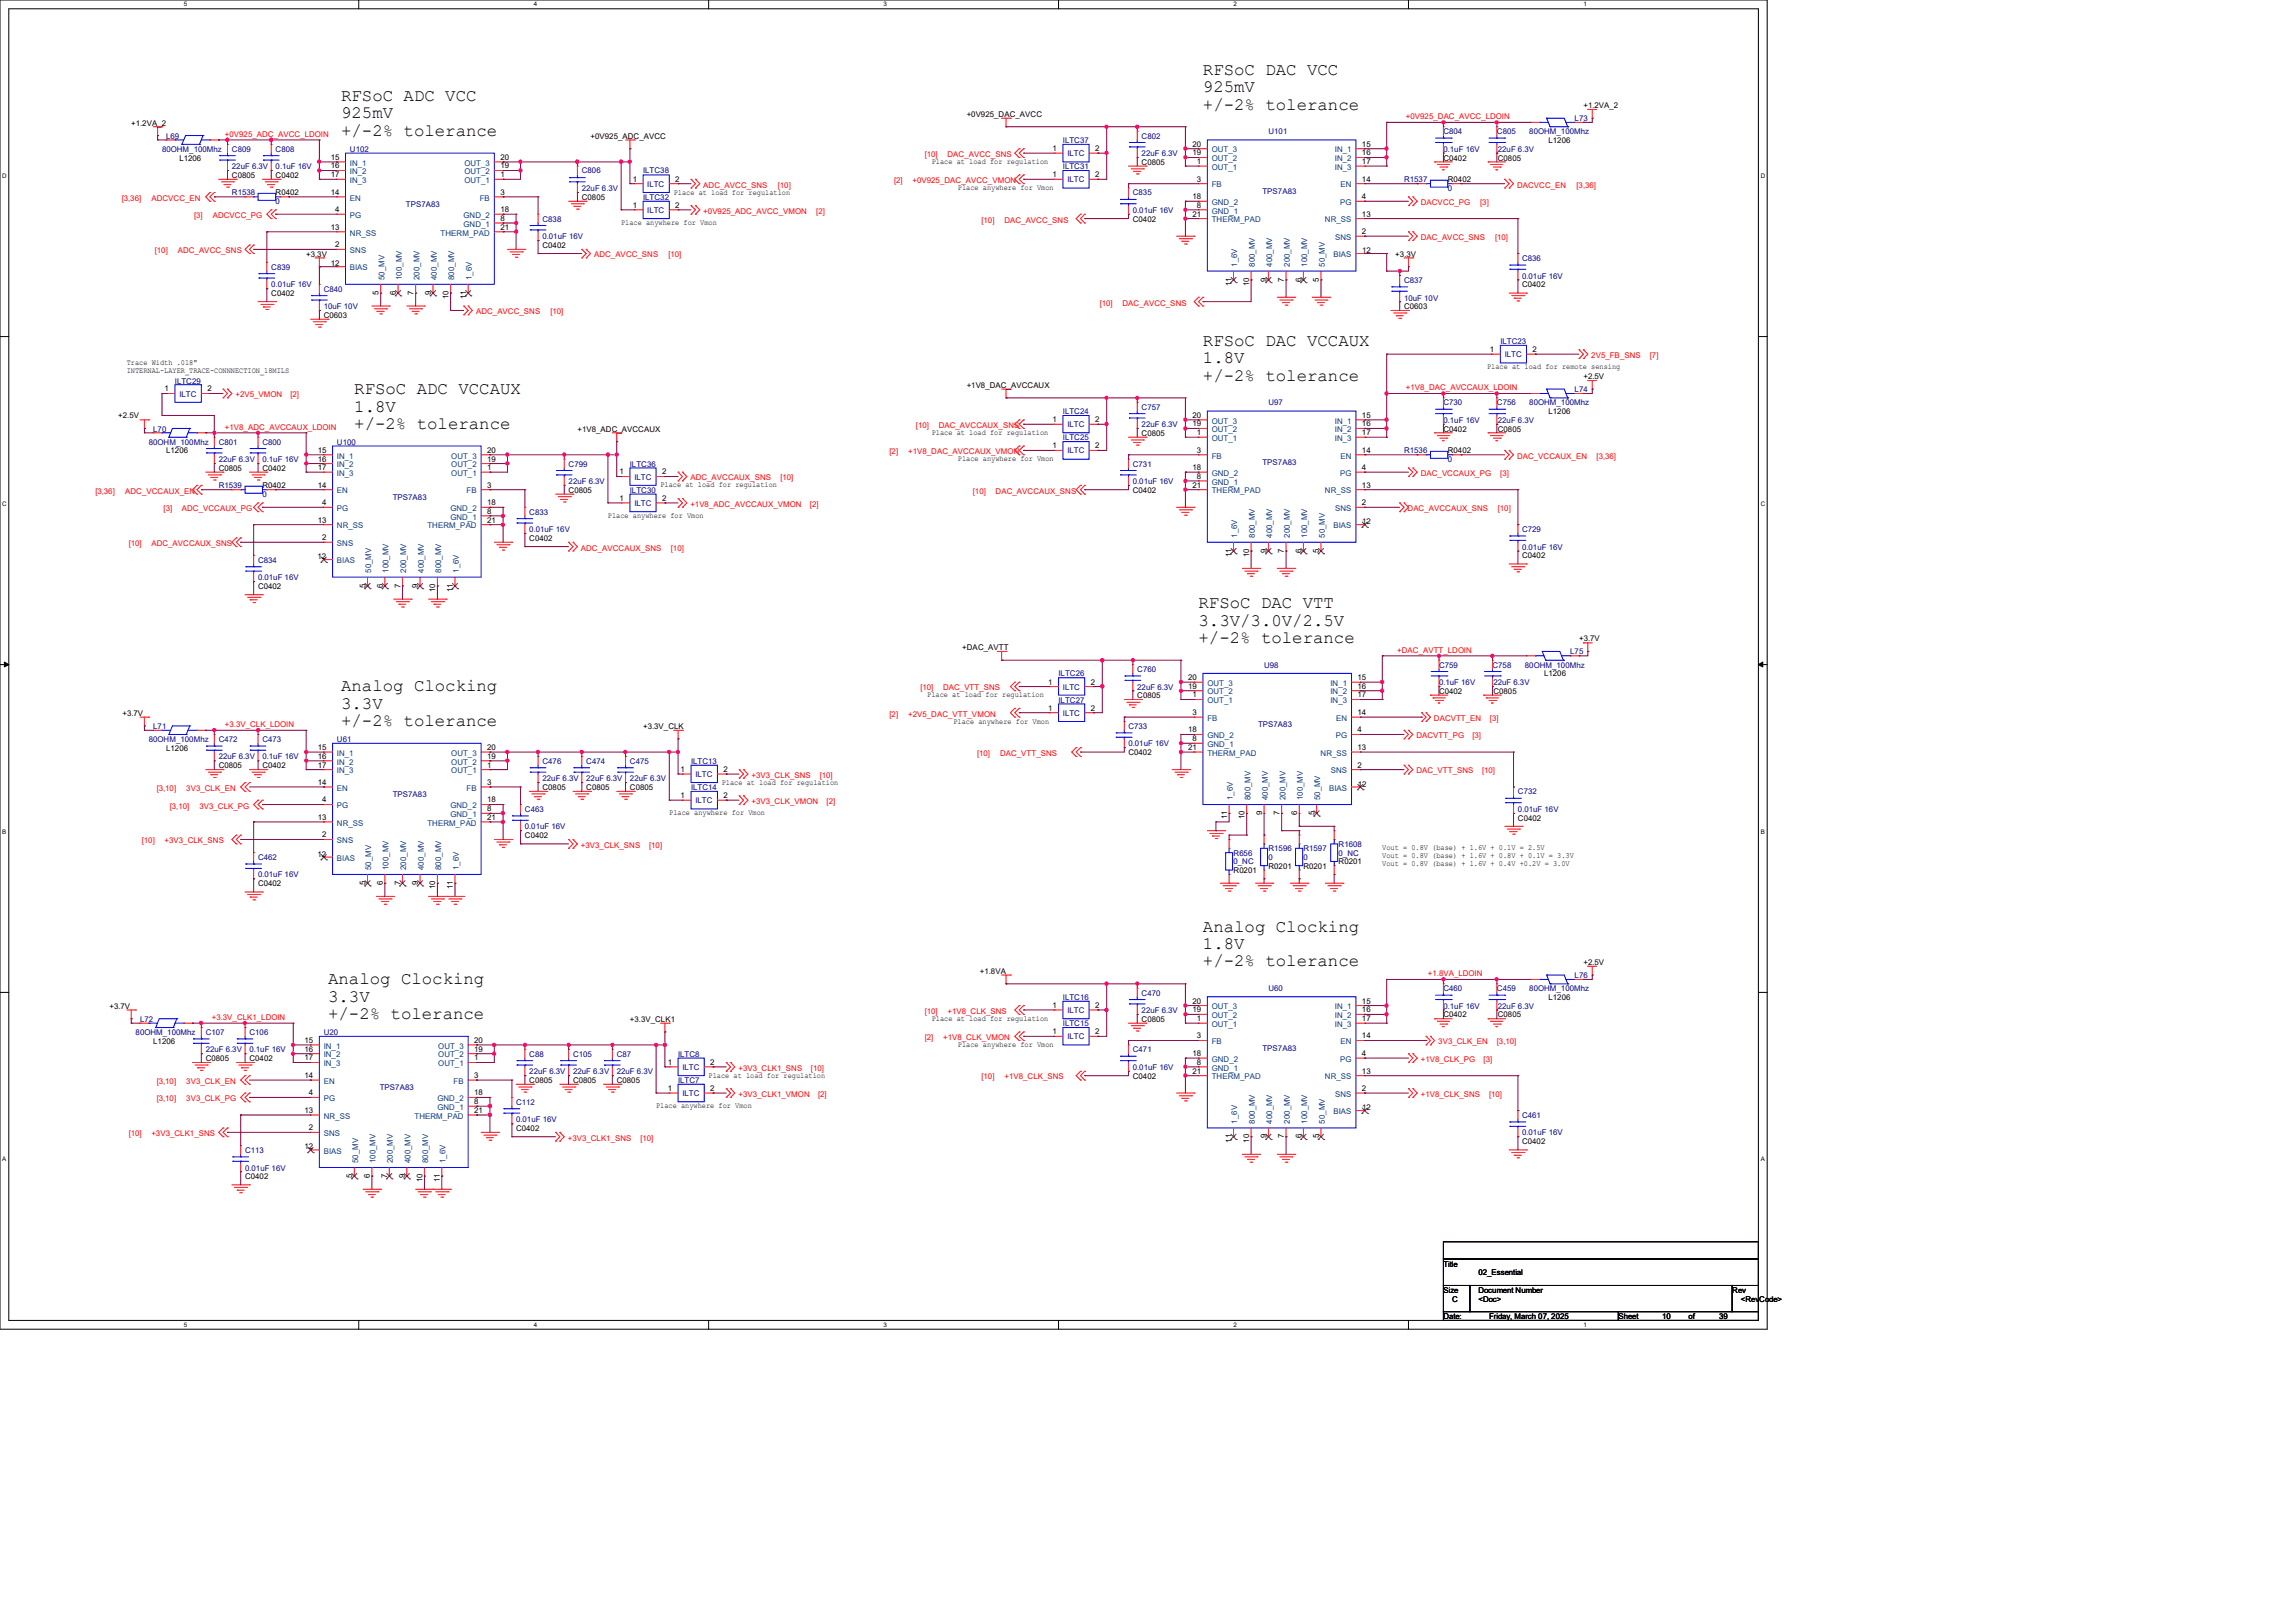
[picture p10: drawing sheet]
<svg xmlns="http://www.w3.org/2000/svg" width="420mm" height="297mm" viewBox="0 0 420 297" stroke-linecap="round" stroke-linejoin="round" font-family="sans-serif">
<defs><g id="words">
<g font-size="3.2">
<text x="220" y="13.7">RFSoC DAC VCC</text>
<text x="220" y="16.9">925mV</text>
<text x="62.4" y="18.5">RFSoC ADC VCC</text>
<text x="62.4" y="21.7">925mV</text>
<text x="220" y="20.1">+/-2% tolerance</text>
<text x="62.4" y="24.8">+/-2% tolerance</text>
<text x="220" y="63.3">RFSoC DAC VCCAUX</text>
<text x="220" y="66.5">1.8V</text>
<text x="220" y="69.7">+/-2% tolerance</text>
<text x="64.8" y="72.1">RFSoC ADC VCCAUX</text>
<text x="64.8" y="75.3">1.8V</text>
<text x="64.8" y="78.5">+/-2% tolerance</text>
<text x="219.2" y="111.3">RFSoC DAC VTT</text>
<text x="219.2" y="114.5">3.3V/3.0V/2.5V</text>
<text x="219.2" y="117.7">+/-2% tolerance</text>
<text x="62.4" y="126.5">Analog Clocking</text>
<text x="62.4" y="129.7">3.3V</text>
<text x="62.4" y="132.9">+/-2% tolerance</text>
<text x="220" y="170.5">Analog Clocking</text>
<text x="220" y="173.7">1.8V</text>
<text x="220" y="176.9">+/-2% tolerance</text>
<text x="60" y="180.1">Analog Clocking</text>
<text x="60" y="183.3">3.3V</text>
<text x="60" y="186.5">+/-2% tolerance</text>
</g>
<g font-size="1.4">
<text x="24" y="23">+1.2VA_2</text>
<text x="176.8" y="21.4">+0V925_DAC_AVCC</text>
<text x="289.6" y="19.8">+1.2VA_2</text>
<text x="32.8" y="29.4">L1206</text>
<text x="60.5" y="29.3">15</text>
<text x="91.5" y="29.3">20</text>
<text x="108" y="25.4">+0V925_ADC_AVCC</text>
<text x="192.5" y="27.6">1</text>
<text x="200.3" y="27.6">2</text>
<text x="218.1" y="26.8">20</text>
<text x="218.1" y="28.4">19</text>
<text x="249.1" y="26.8">15</text>
<text x="249.1" y="28.4">16</text>
<text x="264" y="29.4">C0402</text>
<text x="274" y="29.4">C0805</text>
<text x="283.3" y="26.2">L1206</text>
<text x="42.4" y="32.6">C0805</text>
<text x="50.4" y="35.8">R0402</text>
<text x="50.4" y="32.6">C0402</text>
<text x="60.5" y="30.8">16</text>
<text x="60.5" y="32.4">17</text>
<text x="60.5" y="35.6">14</text>
<text x="91.5" y="30.8">19</text>
<text x="91.5" y="32.4">1</text>
<text x="91.5" y="35.6">3</text>
<text x="115.7" y="33.2">1</text>
<text x="123.2" y="35.6">Place at load for regulation</text>
<text x="123.5" y="33.2">2</text>
<text x="170.4" y="30">Place at load for regulation</text>
<text x="175.2" y="34.8">Place anywhere for Vmon</text>
<text x="192.5" y="32.4">1</text>
<text x="200.3" y="32.4">2</text>
<text x="208.8" y="30.2">C0805</text>
<text x="218.9" y="30">1</text>
<text x="218.9" y="33.2">3</text>
<text x="249.1" y="30">17</text>
<text x="249.1" y="33.2">14</text>
<text x="264.8" y="33.4">R0402</text>
<text x="61.3" y="38.8">4</text>
<text x="91.5" y="38.8">18</text>
<text x="91.5" y="40.4">8</text>
<text x="106.4" y="36.6">C0805</text>
<text x="113.6" y="41.2">Place anywhere for Vmon</text>
<text x="115.7" y="38">1</text>
<text x="123.5" y="38">2</text>
<text x="207.2" y="40.6">C0402</text>
<text x="218.1" y="36.5">18</text>
<text x="218.1" y="39.6">21</text>
<text x="218.9" y="38">8</text>
<text x="249.1" y="36.5">4</text>
<text x="249.1" y="39.6">13</text>
<text x="56" y="47">+3.3V</text>
<text x="60.5" y="42">13</text>
<text x="61.3" y="45.3">2</text>
<text x="91.5" y="42">21</text>
<text x="99.2" y="45.4">C0402</text>
<text x="249.1" y="42.8">2</text>
<text x="249.2" y="46.3">12</text>
<text x="255.2" y="47">+3.3V</text>
<text x="60.5" y="48.7">12</text>
<text x="69.3" y="53.9" transform="rotate(-90 69.3 53.9)">5</text>
<text x="72.4" y="53.9" transform="rotate(-90 72.4 53.9)">6</text>
<text x="75.7" y="53.9" transform="rotate(-90 75.7 53.9)">7</text>
<text x="78.8" y="53.9" transform="rotate(-90 78.8 53.9)">9</text>
<text x="225.3" y="52.3" transform="rotate(-90 225.3 52.3)">11</text>
<text x="228.5" y="52.3" transform="rotate(-90 228.5 52.3)">10</text>
<text x="231.7" y="51.5" transform="rotate(-90 231.7 51.5)">9</text>
<text x="234.9" y="51.5" transform="rotate(-90 234.9 51.5)">7</text>
<text x="238" y="51.5" transform="rotate(-90 238 51.5)">6</text>
<text x="241.3" y="51.5" transform="rotate(-90 241.3 51.5)">5</text>
<text x="278.4" y="52.6">C0402</text>
<text x="49.6" y="54.2">C0402</text>
<text x="59.2" y="58.2">C0603</text>
<text x="82" y="54.7" transform="rotate(-90 82 54.7)">10</text>
<text x="85.3" y="54.7" transform="rotate(-90 85.3 54.7)">11</text>
<text x="256.8" y="56.6">C0603</text>
<text x="272.5" y="64.4">1</text>
<text x="280.3" y="64.4">2</text>
<text x="23.2" y="66.8">Trace Width .018&quot;</text>
<text x="23.2" y="68.2">INTERNAL-LAYER_TRACE-CONNNECTION_18MILS</text>
<text x="30.1" y="71.6">1</text>
<text x="37.9" y="71.6">2</text>
<text x="176.8" y="71">+1V8_DAC_AVCCAUX</text>
<text x="272" y="67.6">Place at load for remote sensing</text>
<text x="289.6" y="69.4">+2.5V</text>
<text x="21.6" y="76.6">+2.5V</text>
<text x="192.5" y="77.3">1</text>
<text x="200.3" y="77.3">2</text>
<text x="218.1" y="76.5">20</text>
<text x="249.1" y="76.5">15</text>
<text x="283.3" y="75.8">L1206</text>
<text x="30.4" y="83">L1206</text>
<text x="58.1" y="82.8">15</text>
<text x="89.1" y="82.8">20</text>
<text x="105.6" y="79">+1V8_ADC_AVCCAUX</text>
<text x="170.4" y="79.6">Place at load for regulation</text>
<text x="192.5" y="82">1</text>
<text x="200.3" y="82">2</text>
<text x="208.8" y="79.8">C0805</text>
<text x="218.1" y="78">19</text>
<text x="218.9" y="79.6">1</text>
<text x="218.9" y="82.8">3</text>
<text x="249.1" y="78">16</text>
<text x="249.1" y="79.6">17</text>
<text x="249.1" y="82.8">14</text>
<text x="264" y="79">C0402</text>
<text x="264.8" y="83">R0402</text>
<text x="274" y="79">C0805</text>
<text x="40" y="86.2">C0805</text>
<text x="48" y="86.2">C0402</text>
<text x="48" y="89.4">R0402</text>
<text x="58.1" y="84.5">16</text>
<text x="58.1" y="86">17</text>
<text x="58.1" y="89.2">14</text>
<text x="89.1" y="84.5">19</text>
<text x="89.1" y="86">1</text>
<text x="89.1" y="89.2">3</text>
<text x="113.3" y="86.8">1</text>
<text x="120.8" y="89.2">Place at load for regulation</text>
<text x="121.1" y="86.8">2</text>
<text x="175.2" y="84.4">Place anywhere for Vmon</text>
<text x="218.1" y="86">18</text>
<text x="218.1" y="89.2">21</text>
<text x="218.9" y="87.6">8</text>
<text x="249.1" y="86">4</text>
<text x="249.1" y="89.2">13</text>
<text x="58.1" y="95.6">13</text>
<text x="58.9" y="92.5">4</text>
<text x="89.1" y="92.5">18</text>
<text x="89.1" y="94">8</text>
<text x="89.1" y="95.6">21</text>
<text x="104" y="90.2">C0805</text>
<text x="111.2" y="94.8">Place anywhere for Vmon</text>
<text x="113.3" y="91.7">1</text>
<text x="121.1" y="91.7">2</text>
<text x="207.2" y="90.2">C0402</text>
<text x="249.1" y="92.5">2</text>
<text x="249.2" y="95.9">12</text>
<text x="58.9" y="98.9">2</text>
<text x="96.8" y="99">C0402</text>
<text x="225.3" y="101.9" transform="rotate(-90 225.3 101.9)">11</text>
<text x="228.5" y="101.9" transform="rotate(-90 228.5 101.9)">10</text>
<text x="231.7" y="101.1" transform="rotate(-90 231.7 101.1)">9</text>
<text x="234.9" y="101.1" transform="rotate(-90 234.9 101.1)">7</text>
<text x="238" y="101.1" transform="rotate(-90 238 101.1)">6</text>
<text x="241.3" y="101.1" transform="rotate(-90 241.3 101.1)">5</text>
<text x="47.2" y="107.8">C0402</text>
<text x="58.1" y="102.3">12</text>
<text x="66.8" y="107.5" transform="rotate(-90 66.8 107.5)">5</text>
<text x="70" y="107.5" transform="rotate(-90 70 107.5)">6</text>
<text x="73.2" y="107.5" transform="rotate(-90 73.2 107.5)">7</text>
<text x="76.5" y="107.5" transform="rotate(-90 76.5 107.5)">9</text>
<text x="278.4" y="102.2">C0402</text>
<text x="79.6" y="108.3" transform="rotate(-90 79.6 108.3)">10</text>
<text x="82.8" y="108.3" transform="rotate(-90 82.8 108.3)">11</text>
<text x="176" y="119">+DAC_AVTT</text>
<text x="288.8" y="117.4">+3.7V</text>
<text x="191.7" y="125.3">1</text>
<text x="199.5" y="125.3">2</text>
<text x="217.3" y="124.5">20</text>
<text x="248.3" y="124.5">15</text>
<text x="282.4" y="123.8">L1206</text>
<text x="22.4" y="131">+3.7V</text>
<text x="169.6" y="127.6">Place at load for regulation</text>
<text x="191.7" y="130.1">1</text>
<text x="199.5" y="130.1">2</text>
<text x="208" y="127.8">C0805</text>
<text x="217.3" y="126">19</text>
<text x="218.1" y="127.6">1</text>
<text x="218.1" y="130.9">3</text>
<text x="248.3" y="126">16</text>
<text x="248.3" y="127.6">17</text>
<text x="248.3" y="130.9">14</text>
<text x="263.2" y="127">C0402</text>
<text x="273.2" y="127">C0805</text>
<text x="30.4" y="137.4">L1206</text>
<text x="58.1" y="137.2">15</text>
<text x="89.1" y="137.2">20</text>
<text x="117.6" y="133.4">+3.3V_CLK</text>
<text x="174.4" y="132.4">Place anywhere for Vmon</text>
<text x="217.3" y="134">18</text>
<text x="217.3" y="137.2">21</text>
<text x="218.1" y="135.6">8</text>
<text x="248.3" y="134">4</text>
<text x="248.3" y="137.2">13</text>
<text x="40" y="140.6">C0805</text>
<text x="48" y="140.6">C0402</text>
<text x="58.1" y="138.9">16</text>
<text x="58.1" y="140.5">17</text>
<text x="58.1" y="143.6">14</text>
<text x="89.1" y="138.9">19</text>
<text x="89.1" y="140.5">1</text>
<text x="89.1" y="143.6">3</text>
<text x="124.5" y="141.3">1</text>
<text x="132" y="143.6">Place at load for regulation</text>
<text x="132.3" y="141.3">2</text>
<text x="206.4" y="138.2">C0402</text>
<text x="248.3" y="140.5">2</text>
<text x="248.4" y="143.9">12</text>
<text x="58.9" y="146.9">4</text>
<text x="89.1" y="146.9">18</text>
<text x="89.1" y="148.5">8</text>
<text x="99.2" y="144.6">C0805</text>
<text x="107.2" y="144.6">C0805</text>
<text x="115.2" y="144.6">C0805</text>
<text x="122.4" y="149.2">Place anywhere for Vmon</text>
<text x="124.5" y="146.1">1</text>
<text x="132.3" y="146.1">2</text>
<text x="224.5" y="149.9" transform="rotate(-90 224.5 149.9)">11</text>
<text x="227.7" y="149.9" transform="rotate(-90 227.7 149.9)">10</text>
<text x="230.8" y="149.1" transform="rotate(-90 230.8 149.1)">9</text>
<text x="234.1" y="149.1" transform="rotate(-90 234.1 149.1)">7</text>
<text x="237.3" y="149.1" transform="rotate(-90 237.3 149.1)">6</text>
<text x="240.5" y="149.1" transform="rotate(-90 240.5 149.1)">5</text>
<text x="58.1" y="150">13</text>
<text x="58.9" y="153.3">2</text>
<text x="89.1" y="150">21</text>
<text x="96" y="153.4">C0402</text>
<text x="252.9" y="155.6">Vout = 0.8V (base) + 1.6V + 0.1V = 2.5V</text>
<text x="277.7" y="150.2">C0402</text>
<text x="58.1" y="156.8">12</text>
<text x="66.8" y="161.9" transform="rotate(-90 66.8 161.9)">5</text>
<text x="70" y="161.9" transform="rotate(-90 70 161.9)">6</text>
<text x="73.2" y="161.9" transform="rotate(-90 73.2 161.9)">7</text>
<text x="76.5" y="161.9" transform="rotate(-90 76.5 161.9)">9</text>
<text x="225.6" y="159.8">R0201</text>
<text x="232" y="159">R0201</text>
<text x="238.4" y="159">R0201</text>
<text x="244.9" y="158.2">R0201</text>
<text x="252.9" y="157.1">Vout = 0.8V (base) + 1.6V + 0.8V + 0.1V = 3.3V</text>
<text x="252.9" y="158.5">Vout = 0.8V (base) + 1.6V + 0.4V +0.2V = 3.0V</text>
<text x="47.2" y="162.2">C0402</text>
<text x="79.6" y="162.7" transform="rotate(-90 79.6 162.7)">10</text>
<text x="82.8" y="162.7" transform="rotate(-90 82.8 162.7)">11</text>
<text x="179.2" y="178.2">+1.8VA</text>
<text x="289.6" y="176.6">+2.5V</text>
<text x="20" y="184.6">+3.7V</text>
<text x="192.5" y="184.5">1</text>
<text x="200.3" y="184.5">2</text>
<text x="218.1" y="183.6">20</text>
<text x="218.1" y="185.3">19</text>
<text x="249.1" y="183.6">15</text>
<text x="249.1" y="185.3">16</text>
<text x="283.3" y="183">L1206</text>
<text x="28" y="191">L1206</text>
<text x="55.7" y="190.8">15</text>
<text x="86.7" y="190.8">20</text>
<text x="115.2" y="187">+3.3V_CLK1</text>
<text x="170.4" y="186.8">Place at load for regulation</text>
<text x="175.2" y="191.6">Place anywhere for Vmon</text>
<text x="192.5" y="189.3">1</text>
<text x="200.3" y="189.3">2</text>
<text x="208.8" y="187">C0805</text>
<text x="218.9" y="186.9">1</text>
<text x="218.9" y="190">3</text>
<text x="249.1" y="186.9">17</text>
<text x="249.1" y="190">14</text>
<text x="264" y="186.2">C0402</text>
<text x="274" y="186.2">C0805</text>
<text x="37.6" y="194.2">C0805</text>
<text x="45.6" y="194.2">C0402</text>
<text x="55.7" y="192.5">16</text>
<text x="55.7" y="194.1">17</text>
<text x="55.7" y="197.3">14</text>
<text x="86.7" y="192.5">19</text>
<text x="86.7" y="194.1">1</text>
<text x="86.7" y="197.3">3</text>
<text x="122.1" y="194.9">1</text>
<text x="129.6" y="197.2">Place at load for regulation</text>
<text x="129.9" y="194.9">2</text>
<text x="207.2" y="197.4">C0402</text>
<text x="218.1" y="193.3">18</text>
<text x="218.1" y="196.5">21</text>
<text x="218.9" y="194.9">8</text>
<text x="249.1" y="193.3">4</text>
<text x="249.1" y="196.5">13</text>
<text x="55.7" y="203.7">13</text>
<text x="56.5" y="200.5">4</text>
<text x="86.7" y="200.5">18</text>
<text x="86.7" y="202.1">8</text>
<text x="86.7" y="203.7">21</text>
<text x="96.8" y="198.2">C0805</text>
<text x="104.8" y="198.2">C0805</text>
<text x="112.8" y="198.2">C0805</text>
<text x="120" y="202.8">Place anywhere for Vmon</text>
<text x="122.1" y="199.6">1</text>
<text x="129.9" y="199.6">2</text>
<text x="249.1" y="199.6">2</text>
<text x="249.2" y="203.2">12</text>
<text x="56.5" y="206.8">2</text>
<text x="94.4" y="207">C0402</text>
<text x="225.3" y="209.1" transform="rotate(-90 225.3 209.1)">11</text>
<text x="228.5" y="209.1" transform="rotate(-90 228.5 209.1)">10</text>
<text x="231.7" y="208.3" transform="rotate(-90 231.7 208.3)">9</text>
<text x="234.9" y="208.3" transform="rotate(-90 234.9 208.3)">7</text>
<text x="238" y="208.3" transform="rotate(-90 238 208.3)">6</text>
<text x="241.3" y="208.3" transform="rotate(-90 241.3 208.3)">5</text>
<text x="278.4" y="209.4">C0402</text>
<text x="44.8" y="215.8">C0402</text>
<text x="55.7" y="210.4">12</text>
<text x="64.4" y="215.6" transform="rotate(-90 64.4 215.6)">5</text>
<text x="67.7" y="215.6" transform="rotate(-90 67.7 215.6)">6</text>
<text x="70.8" y="215.6" transform="rotate(-90 70.8 215.6)">7</text>
<text x="74" y="215.6" transform="rotate(-90 74 215.6)">9</text>
<text x="77.3" y="216.4" transform="rotate(-90 77.3 216.4)">10</text>
<text x="80.4" y="216.4" transform="rotate(-90 80.4 216.4)">11</text>
<text x="264" y="231.8">Title</text>
<text x="270.4" y="233.4">02_Essential</text>
<text x="264" y="236.6">Size</text>
<text x="265.6" y="238.2">C</text>
<text x="270.4" y="236.6">Document Number</text>
<text x="270.4" y="238.2">&lt;Doc&gt;</text>
<text x="316.9" y="236.6">Rev</text>
<text x="318.4" y="238.2">&lt;RevCode&gt;</text>
<text x="264" y="241.4">Date:</text>
<text x="272.4" y="241.4">Friday, March 07, 2025</text>
<text x="296" y="241.4">Sheet</text>
<text x="304" y="241.4">10</text>
<text x="308.9" y="241.4">of</text>
<text x="314.5" y="241.4">39</text>
</g>
<g font-size="1.4" fill="#f00">
<text x="257.2" y="21.8">+0V925_DAC_AVCC_LDOIN</text>
<text x="41.1" y="25.1">+0V925_ADC_AVCC_LDOIN</text>
<text x="169.2" y="28.7">[10]</text>
<text x="173.3" y="28.7">DAC_AVCC_SNS</text>
<text x="128.7" y="34.3">ADC_AVCC_SNS</text>
<text x="142.3" y="34.3">[10]</text>
<text x="163.5" y="33.5">[2]</text>
<text x="166.9" y="33.5">+0V925_DAC_AVCC_VMON</text>
<text x="277.5" y="34.3">DACVCC_EN</text>
<text x="288.4" y="34.3">[3,36]</text>
<text x="22.3" y="36.7">[3,36]</text>
<text x="27.7" y="36.7">ADCVCC_EN</text>
<text x="35.5" y="39.9">[3]</text>
<text x="38.9" y="39.9">ADCVCC_PG</text>
<text x="128.7" y="39.1">+0V925_ADC_AVCC_VMON</text>
<text x="149.3" y="39.1">[2]</text>
<text x="179.5" y="40.7">[10]</text>
<text x="183.7" y="40.7">DAC_AVCC_SNS</text>
<text x="259.9" y="37.5">DACVCC_PG</text>
<text x="270.8" y="37.5">[3]</text>
<text x="28.3" y="46.3">[10]</text>
<text x="32.5" y="46.3">ADC_AVCC_SNS</text>
<text x="108.7" y="47.1">ADC_AVCC_SNS</text>
<text x="122.3" y="47.1">[10]</text>
<text x="259.9" y="43.9">DAC_AVCC_SNS</text>
<text x="273.5" y="43.9">[10]</text>
<text x="87.1" y="57.5">ADC_AVCC_SNS</text>
<text x="100.7" y="57.5">[10]</text>
<text x="201.2" y="55.9">[10]</text>
<text x="205.3" y="55.9">DAC_AVCC_SNS</text>
<text x="291.1" y="65.5">2V5_FB_SNS</text>
<text x="301.8" y="65.5">[7]</text>
<text x="257.2" y="71.5">+1V8_DAC_AVCCAUX_LDOIN</text>
<text x="43.1" y="72.7">+2V5_VMON</text>
<text x="53.1" y="72.7">[2]</text>
<text x="41.1" y="78.7">+1V8_ADC_AVCCAUX_LDOIN</text>
<text x="162.7" y="83.1">[2]</text>
<text x="166.1" y="83.1">+1V8_DAC_AVCCAUX_VMON</text>
<text x="167.6" y="78.3">[10]</text>
<text x="171.7" y="78.3">DAC_AVCCAUX_SNS</text>
<text x="277.5" y="83.9">DAC_VCCAUX_EN</text>
<text x="292.1" y="83.9">[3,36]</text>
<text x="126.3" y="87.9">ADC_AVCCAUX_SNS</text>
<text x="142.8" y="87.9">[10]</text>
<text x="259.9" y="87.1">DAC_VCCAUX_PG</text>
<text x="274.4" y="87.1">[3]</text>
<text x="17.4" y="90.3">[3,36]</text>
<text x="22.9" y="90.3">ADC_VCCAUX_EN</text>
<text x="29.9" y="93.5">[3]</text>
<text x="33.3" y="93.5">ADC_VCCAUX_PG</text>
<text x="126.3" y="92.8">+1V8_ADC_AVCCAUX_VMON</text>
<text x="148.2" y="92.8">[2]</text>
<text x="178" y="90.3">[10]</text>
<text x="182.1" y="90.3">DAC_AVCCAUX_SNS</text>
<text x="257.5" y="93.5">DAC_AVCCAUX_SNS</text>
<text x="274" y="93.5">[10]</text>
<text x="23.5" y="100">[10]</text>
<text x="27.7" y="100">ADC_AVCCAUX_SNS</text>
<text x="106.3" y="100.8">ADC_AVCCAUX_SNS</text>
<text x="122.7" y="100.8">[10]</text>
<text x="255.6" y="119.5">+DAC_AVTT_LDOIN</text>
<text x="162.7" y="131.2">[2]</text>
<text x="166.1" y="131.2">+2V5_DAC_VTT_VMON</text>
<text x="168.4" y="126.3">[10]</text>
<text x="172.5" y="126.3">DAC_VTT_SNS</text>
<text x="262.3" y="132">DACVTT_EN</text>
<text x="272.5" y="132">[3]</text>
<text x="41.1" y="133.1">+3.3V_CLK_LDOIN</text>
<text x="259.1" y="135.1">DACVTT_PG</text>
<text x="269.3" y="135.1">[3]</text>
<text x="137.5" y="142.3">+3V3_CLK_SNS</text>
<text x="149.9" y="142.3">[10]</text>
<text x="178.7" y="138.3">[10]</text>
<text x="182.9" y="138.3">DAC_VTT_SNS</text>
<text x="259.1" y="141.5">DAC_VTT_SNS</text>
<text x="271.1" y="141.5">[10]</text>
<text x="28.7" y="144.7">[3,10]</text>
<text x="31.1" y="148">[3,10]</text>
<text x="34.1" y="144.7">3V3_CLK_EN</text>
<text x="36.5" y="148">3V3_CLK_PG</text>
<text x="137.5" y="147.2">+3V3_CLK_VMON</text>
<text x="151.2" y="147.2">[2]</text>
<text x="26" y="154.4">[10]</text>
<text x="30.1" y="154.4">+3V3_CLK_SNS</text>
<text x="106.3" y="155.2">+3V3_CLK_SNS</text>
<text x="118.7" y="155.2">[10]</text>
<text x="261.2" y="178.7">+1.8VA_LDOIN</text>
<text x="169.2" y="185.6">[10]</text>
<text x="173.3" y="185.6">+1V8_CLK_SNS</text>
<text x="38.7" y="186.7">+3.3V_CLK1_LDOIN</text>
<text x="169.2" y="190.3">[2]</text>
<text x="172.5" y="190.3">+1V8_CLK_VMON</text>
<text x="263.1" y="191.1">3V3_CLK_EN</text>
<text x="273.8" y="191.1">[3,10]</text>
<text x="135.1" y="196">+3V3_CLK1_SNS</text>
<text x="148.3" y="196">[10]</text>
<text x="179.5" y="197.5">[10]</text>
<text x="183.7" y="197.5">+1V8_CLK_SNS</text>
<text x="259.9" y="194.4">+1V8_CLK_PG</text>
<text x="271.4" y="194.4">[3]</text>
<text x="28.7" y="198.3">[3,10]</text>
<text x="28.7" y="201.6">[3,10]</text>
<text x="34.1" y="198.3">3V3_CLK_EN</text>
<text x="34.1" y="201.6">3V3_CLK_PG</text>
<text x="135.1" y="200.8">+3V3_CLK1_VMON</text>
<text x="149.6" y="200.8">[2]</text>
<text x="259.9" y="200.8">+1V8_CLK_SNS</text>
<text x="272.4" y="200.8">[10]</text>
<text x="23.5" y="207.9">[10]</text>
<text x="27.7" y="207.9">+3V3_CLK1_SNS</text>
<text x="103.8" y="208.8">+3V3_CLK1_SNS</text>
<text x="117.1" y="208.8">[10]</text>
</g>
<g font-size="1.4" fill="#000080">
<text x="288" y="22.2">L73</text>
<text x="29.6" y="27.8">80OHM_100Mhz</text>
<text x="30.4" y="25.4">L69</text>
<text x="42.4" y="27.8">C809</text>
<text x="50.4" y="27.8">C808</text>
<text x="64" y="27.8">U102</text>
<text x="194.4" y="26.2">ILTC37</text>
<text x="195.2" y="28.6">ILTC</text>
<text x="208.8" y="25.4">C802</text>
<text x="208.8" y="28.6">22uF 6.3V</text>
<text x="232" y="24.6">U101</text>
<text x="264" y="24.6">C804</text>
<text x="264" y="27.8">0.1uF 16V</text>
<text x="273.8" y="24.6">C805</text>
<text x="274" y="27.8">22uF 6.3V</text>
<text x="279.7" y="24.6">80OHM_100Mhz</text>
<text x="42.4" y="31">22uF 6.3V</text>
<text x="42.4" y="35.8">R1538</text>
<text x="50.4" y="31">0.1uF 16V</text>
<text x="106.4" y="31.8">C806</text>
<text x="106.4" y="35">22uF 6.3V</text>
<text x="117.6" y="31.8">ILTC38</text>
<text x="118.4" y="34.2">ILTC</text>
<text x="194.4" y="31">ILTC31</text>
<text x="195.2" y="33.4">ILTC</text>
<text x="207.2" y="35.8">C835</text>
<text x="230.9" y="35.4">TPS7A83</text>
<text x="256.8" y="33.4">R1537</text>
<text x="264.8" y="35">0</text>
<text x="50.4" y="37.4">0</text>
<text x="74.3" y="37.8">TPS7A83</text>
<text x="99.2" y="40.6">C838</text>
<text x="117.6" y="36.6">ILTC32</text>
<text x="118.4" y="39">ILTC</text>
<text x="207.2" y="39">0.01uF 16V</text>
<text x="99.2" y="43.8">0.01uF 16V</text>
<text x="278.4" y="47.8">C836</text>
<text x="49.6" y="49.4">C839</text>
<text x="49.6" y="52.6">0.01uF 16V</text>
<text x="59.2" y="53.4">C840</text>
<text x="256.8" y="51.8">C837</text>
<text x="278.4" y="51">0.01uF 16V</text>
<text x="59.2" y="56.6">10uF 10V</text>
<text x="256.8" y="55">10uF 10V</text>
<text x="274.4" y="63">ILTC23</text>
<text x="275.3" y="65.4">ILTC</text>
<text x="32" y="70.2">ILTC29</text>
<text x="288" y="71.8">L74</text>
<text x="32.8" y="72.6">ILTC</text>
<text x="194.4" y="75.8">ILTC24</text>
<text x="208.8" y="75">C757</text>
<text x="232" y="74.2">U97</text>
<text x="264" y="74.2">C730</text>
<text x="264" y="77.4">0.1uF 16V</text>
<text x="273.8" y="74.2">C756</text>
<text x="274" y="77.4">22uF 6.3V</text>
<text x="279.7" y="74.2">80OHM_100Mhz</text>
<text x="27.2" y="81.4">80OHM_100Mhz</text>
<text x="28" y="79">L70</text>
<text x="40" y="81.4">C801</text>
<text x="48" y="81.4">C800</text>
<text x="61.6" y="81.4">U100</text>
<text x="194.4" y="80.6">ILTC25</text>
<text x="195.2" y="83">ILTC</text>
<text x="195.2" y="78.2">ILTC</text>
<text x="208.8" y="78.2">22uF 6.3V</text>
<text x="256.8" y="83">R1536</text>
<text x="40" y="89.4">R1539</text>
<text x="40" y="84.6">22uF 6.3V</text>
<text x="48" y="84.6">0.1uF 16V</text>
<text x="104" y="85.4">C799</text>
<text x="104" y="88.6">22uF 6.3V</text>
<text x="115.2" y="85.4">ILTC36</text>
<text x="116" y="87.8">ILTC</text>
<text x="207.2" y="85.4">C731</text>
<text x="207.2" y="88.6">0.01uF 16V</text>
<text x="230.9" y="85.1">TPS7A83</text>
<text x="264.8" y="84.6">0</text>
<text x="48" y="91">0</text>
<text x="71.8" y="91.4">TPS7A83</text>
<text x="96.8" y="94.2">C833</text>
<text x="115.2" y="90.2">ILTC30</text>
<text x="116" y="92.6">ILTC</text>
<text x="96.8" y="97.4">0.01uF 16V</text>
<text x="278.4" y="97.4">C729</text>
<text x="278.4" y="100.6">0.01uF 16V</text>
<text x="47.2" y="103">C834</text>
<text x="47.2" y="106.2">0.01uF 16V</text>
<text x="287.2" y="119.8">L75</text>
<text x="193.6" y="123.8">ILTC26</text>
<text x="208" y="123">C760</text>
<text x="231.2" y="122.2">U98</text>
<text x="263.2" y="122.2">C759</text>
<text x="263.2" y="125.4">0.1uF 16V</text>
<text x="273" y="122.2">C758</text>
<text x="273.2" y="125.4">22uF 6.3V</text>
<text x="278.9" y="122.2">80OHM_100Mhz</text>
<text x="193.6" y="128.6">ILTC27</text>
<text x="194.4" y="126.2">ILTC</text>
<text x="194.4" y="131">ILTC</text>
<text x="208" y="126.2">22uF 6.3V</text>
<text x="27.2" y="135.8">80OHM_100Mhz</text>
<text x="28" y="133.4">L71</text>
<text x="40" y="135.8">C472</text>
<text x="48" y="135.8">C473</text>
<text x="61.6" y="135.8">U61</text>
<text x="206.4" y="133.4">C733</text>
<text x="206.4" y="136.6">0.01uF 16V</text>
<text x="230.1" y="133.1">TPS7A83</text>
<text x="40" y="139">22uF 6.3V</text>
<text x="48" y="139">0.1uF 16V</text>
<text x="99.2" y="139.8">C476</text>
<text x="99.2" y="143">22uF 6.3V</text>
<text x="107.2" y="139.8">C474</text>
<text x="107.2" y="143">22uF 6.3V</text>
<text x="115.2" y="139.8">C475</text>
<text x="115.2" y="143">22uF 6.3V</text>
<text x="126.4" y="139.8">ILTC13</text>
<text x="127.2" y="142.2">ILTC</text>
<text x="71.8" y="145.9">TPS7A83</text>
<text x="96" y="148.6">C463</text>
<text x="126.4" y="144.6">ILTC14</text>
<text x="127.2" y="147">ILTC</text>
<text x="277.7" y="145.4">C732</text>
<text x="277.7" y="148.6">0.01uF 16V</text>
<text x="96" y="151.8">0.01uF 16V</text>
<text x="232" y="155.8">R1596</text>
<text x="238.4" y="155.8">R1597</text>
<text x="244.9" y="155">R1608</text>
<text x="47.2" y="157.4">C462</text>
<text x="47.2" y="160.6">0.01uF 16V</text>
<text x="225.6" y="156.6">R656</text>
<text x="225.6" y="158.2">0_NC</text>
<text x="232" y="157.4">0</text>
<text x="238.4" y="157.4">0</text>
<text x="244.9" y="156.6">0_NC</text>
<text x="288" y="179">L76</text>
<text x="194.4" y="183">ILTC16</text>
<text x="195.2" y="185.4">ILTC</text>
<text x="208.8" y="182.2">C470</text>
<text x="208.8" y="185.4">22uF 6.3V</text>
<text x="232" y="181.4">U60</text>
<text x="264" y="181.4">C460</text>
<text x="264" y="184.6">0.1uF 16V</text>
<text x="273.8" y="181.4">C459</text>
<text x="274" y="184.6">22uF 6.3V</text>
<text x="279.7" y="181.4">80OHM_100Mhz</text>
<text x="24.8" y="189.4">80OHM_100Mhz</text>
<text x="25.6" y="187">L72</text>
<text x="37.6" y="189.4">C107</text>
<text x="45.6" y="189.4">C106</text>
<text x="59.2" y="189.4">U20</text>
<text x="194.4" y="187.8">ILTC15</text>
<text x="195.2" y="190.2">ILTC</text>
<text x="37.6" y="192.6">22uF 6.3V</text>
<text x="45.6" y="192.6">0.1uF 16V</text>
<text x="96.8" y="193.4">C88</text>
<text x="96.8" y="196.6">22uF 6.3V</text>
<text x="104.8" y="193.4">C105</text>
<text x="104.8" y="196.6">22uF 6.3V</text>
<text x="112.8" y="193.4">C87</text>
<text x="112.8" y="196.6">22uF 6.3V</text>
<text x="124" y="193.4">ILTC8</text>
<text x="124.8" y="195.8">ILTC</text>
<text x="207.2" y="192.6">C471</text>
<text x="207.2" y="195.8">0.01uF 16V</text>
<text x="230.9" y="192.3">TPS7A83</text>
<text x="69.5" y="199.5">TPS7A83</text>
<text x="94.4" y="202.2">C112</text>
<text x="124" y="198.2">ILTC7</text>
<text x="124.8" y="200.6">ILTC</text>
<text x="94.4" y="205.4">0.01uF 16V</text>
<text x="278.4" y="204.6">C461</text>
<text x="278.4" y="207.8">0.01uF 16V</text>
<text x="44.8" y="211">C113</text>
<text x="44.8" y="214.2">0.01uF 16V</text>
</g>
<g font-size="1.4" fill="#004080">
<text x="221.7" y="27.9">OUT_3</text>
<text x="221.7" y="29.5">OUT_2</text>
<text x="244.2" y="27.9">IN_1</text>
<text x="244.2" y="29.5">IN_2</text>
<text x="64" y="30.3">IN_1</text>
<text x="64" y="31.9">IN_2</text>
<text x="64" y="33.5">IN_3</text>
<text x="85" y="30.3">OUT_3</text>
<text x="85" y="31.9">OUT_2</text>
<text x="85" y="33.5">OUT_1</text>
<text x="221.7" y="31.1">OUT_1</text>
<text x="221.7" y="34.3">FB</text>
<text x="244.2" y="31.1">IN_3</text>
<text x="245.2" y="34.3">EN</text>
<text x="64" y="36.7">EN</text>
<text x="64" y="39.9">PG</text>
<text x="84.8" y="39.9">GND_2</text>
<text x="84.8" y="41.5">GND_1</text>
<text x="87.8" y="36.7">FB</text>
<text x="221.7" y="37.5">GND_2</text>
<text x="221.7" y="39.1">GND_1</text>
<text x="221.7" y="40.7">THERM_PAD</text>
<text x="242.4" y="40.7">NR_SS</text>
<text x="245.2" y="37.5">PG</text>
<text x="64" y="43.1">NR_SS</text>
<text x="64" y="46.3">SNS</text>
<text x="80.6" y="43.1">THERM_PAD</text>
<text x="243.9" y="47.1">BIAS</text>
<text x="244.2" y="43.9">SNS</text>
<text x="64" y="49.5">BIAS</text>
<text x="70.3" y="51.2" transform="rotate(-90 70.3 51.2)">50_MV</text>
<text x="73.5" y="51.2" transform="rotate(-90 73.5 51.2)">100_MV</text>
<text x="76.7" y="51.2" transform="rotate(-90 76.7 51.2)">200_MV</text>
<text x="79.9" y="51.2" transform="rotate(-90 79.9 51.2)">400_MV</text>
<text x="83.1" y="51.2" transform="rotate(-90 83.1 51.2)">800_MV</text>
<text x="86.3" y="51.2" transform="rotate(-90 86.3 51.2)">1_6V</text>
<text x="226.3" y="48.8" transform="rotate(-90 226.3 48.8)">1_6V</text>
<text x="229.5" y="48.8" transform="rotate(-90 229.5 48.8)">800_MV</text>
<text x="232.7" y="48.8" transform="rotate(-90 232.7 48.8)">400_MV</text>
<text x="235.9" y="48.8" transform="rotate(-90 235.9 48.8)">200_MV</text>
<text x="239.1" y="48.8" transform="rotate(-90 239.1 48.8)">100_MV</text>
<text x="242.3" y="48.8" transform="rotate(-90 242.3 48.8)">50_MV</text>
<text x="221.7" y="77.5">OUT_3</text>
<text x="244.2" y="77.5">IN_1</text>
<text x="61.6" y="83.9">IN_1</text>
<text x="82.6" y="83.9">OUT_3</text>
<text x="221.7" y="79.1">OUT_2</text>
<text x="221.7" y="80.7">OUT_1</text>
<text x="221.7" y="83.9">FB</text>
<text x="244.2" y="79.1">IN_2</text>
<text x="244.2" y="80.7">IN_3</text>
<text x="245.2" y="83.9">EN</text>
<text x="61.6" y="85.5">IN_2</text>
<text x="61.6" y="87.1">IN_3</text>
<text x="82.6" y="85.5">OUT_2</text>
<text x="82.6" y="87.1">OUT_1</text>
<text x="221.7" y="87.1">GND_2</text>
<text x="221.7" y="88.7">GND_1</text>
<text x="245.2" y="87.1">PG</text>
<text x="61.6" y="90.3">EN</text>
<text x="61.6" y="93.5">PG</text>
<text x="82.4" y="93.5">GND_2</text>
<text x="82.4" y="95.1">GND_1</text>
<text x="85.3" y="90.3">FB</text>
<text x="221.7" y="90.3">THERM_PAD</text>
<text x="242.4" y="90.3">NR_SS</text>
<text x="244.2" y="93.5">SNS</text>
<text x="61.6" y="96.7">NR_SS</text>
<text x="61.6" y="99.9">SNS</text>
<text x="78.2" y="96.7">THERM_PAD</text>
<text x="226.3" y="98.4" transform="rotate(-90 226.3 98.4)">1_6V</text>
<text x="229.5" y="98.4" transform="rotate(-90 229.5 98.4)">800_MV</text>
<text x="232.7" y="98.4" transform="rotate(-90 232.7 98.4)">400_MV</text>
<text x="235.9" y="98.4" transform="rotate(-90 235.9 98.4)">200_MV</text>
<text x="239.1" y="98.4" transform="rotate(-90 239.1 98.4)">100_MV</text>
<text x="242.3" y="98.4" transform="rotate(-90 242.3 98.4)">50_MV</text>
<text x="243.9" y="96.7">BIAS</text>
<text x="61.6" y="103.1">BIAS</text>
<text x="67.9" y="104.8" transform="rotate(-90 67.9 104.8)">50_MV</text>
<text x="71.1" y="104.8" transform="rotate(-90 71.1 104.8)">100_MV</text>
<text x="74.3" y="104.8" transform="rotate(-90 74.3 104.8)">200_MV</text>
<text x="77.5" y="104.8" transform="rotate(-90 77.5 104.8)">400_MV</text>
<text x="80.7" y="104.8" transform="rotate(-90 80.7 104.8)">800_MV</text>
<text x="83.9" y="104.8" transform="rotate(-90 83.9 104.8)">1_6V</text>
<text x="220.9" y="125.5">OUT_3</text>
<text x="243.4" y="125.5">IN_1</text>
<text x="220.9" y="127.1">OUT_2</text>
<text x="220.9" y="128.7">OUT_1</text>
<text x="220.9" y="131.9">FB</text>
<text x="243.4" y="127.1">IN_2</text>
<text x="243.4" y="128.7">IN_3</text>
<text x="244.4" y="131.9">EN</text>
<text x="220.9" y="135.1">GND_2</text>
<text x="220.9" y="136.7">GND_1</text>
<text x="244.3" y="135.1">PG</text>
<text x="61.6" y="138.3">IN_1</text>
<text x="61.6" y="139.9">IN_2</text>
<text x="61.6" y="141.5">IN_3</text>
<text x="82.6" y="138.3">OUT_3</text>
<text x="82.6" y="139.9">OUT_2</text>
<text x="82.6" y="141.5">OUT_1</text>
<text x="220.9" y="138.3">THERM_PAD</text>
<text x="241.6" y="138.3">NR_SS</text>
<text x="243.4" y="141.5">SNS</text>
<text x="61.6" y="144.7">EN</text>
<text x="61.6" y="147.9">PG</text>
<text x="82.4" y="147.9">GND_2</text>
<text x="82.4" y="149.5">GND_1</text>
<text x="85.3" y="144.7">FB</text>
<text x="225.5" y="146.4" transform="rotate(-90 225.5 146.4)">1_6V</text>
<text x="228.7" y="146.4" transform="rotate(-90 228.7 146.4)">800_MV</text>
<text x="231.9" y="146.4" transform="rotate(-90 231.9 146.4)">400_MV</text>
<text x="235.1" y="146.4" transform="rotate(-90 235.1 146.4)">200_MV</text>
<text x="238.3" y="146.4" transform="rotate(-90 238.3 146.4)">100_MV</text>
<text x="241.5" y="146.4" transform="rotate(-90 241.5 146.4)">50_MV</text>
<text x="243.1" y="144.7">BIAS</text>
<text x="61.6" y="151.1">NR_SS</text>
<text x="61.6" y="154.3">SNS</text>
<text x="78.2" y="151.1">THERM_PAD</text>
<text x="61.6" y="157.5">BIAS</text>
<text x="67.9" y="159.2" transform="rotate(-90 67.9 159.2)">50_MV</text>
<text x="71.1" y="159.2" transform="rotate(-90 71.1 159.2)">100_MV</text>
<text x="74.3" y="159.2" transform="rotate(-90 74.3 159.2)">200_MV</text>
<text x="77.5" y="159.2" transform="rotate(-90 77.5 159.2)">400_MV</text>
<text x="80.7" y="159.2" transform="rotate(-90 80.7 159.2)">800_MV</text>
<text x="83.9" y="159.2" transform="rotate(-90 83.9 159.2)">1_6V</text>
<text x="221.7" y="184.7">OUT_3</text>
<text x="244.2" y="184.7">IN_1</text>
<text x="59.2" y="191.9">IN_1</text>
<text x="80.2" y="191.9">OUT_3</text>
<text x="221.7" y="186.3">OUT_2</text>
<text x="221.7" y="187.9">OUT_1</text>
<text x="221.7" y="191.1">FB</text>
<text x="244.2" y="186.3">IN_2</text>
<text x="244.2" y="187.9">IN_3</text>
<text x="245.2" y="191.1">EN</text>
<text x="59.2" y="193.5">IN_2</text>
<text x="59.2" y="195.1">IN_3</text>
<text x="80.2" y="193.5">OUT_2</text>
<text x="80.2" y="195.1">OUT_1</text>
<text x="221.7" y="194.3">GND_2</text>
<text x="221.7" y="195.9">GND_1</text>
<text x="221.7" y="197.5">THERM_PAD</text>
<text x="242.4" y="197.5">NR_SS</text>
<text x="245.2" y="194.3">PG</text>
<text x="59.2" y="198.3">EN</text>
<text x="59.2" y="201.5">PG</text>
<text x="80" y="201.5">GND_2</text>
<text x="80" y="203.1">GND_1</text>
<text x="83" y="198.3">FB</text>
<text x="243.9" y="203.9">BIAS</text>
<text x="244.2" y="200.7">SNS</text>
<text x="59.2" y="204.7">NR_SS</text>
<text x="59.2" y="207.9">SNS</text>
<text x="75.8" y="204.7">THERM_PAD</text>
<text x="226.3" y="205.6" transform="rotate(-90 226.3 205.6)">1_6V</text>
<text x="229.5" y="205.6" transform="rotate(-90 229.5 205.6)">800_MV</text>
<text x="232.7" y="205.6" transform="rotate(-90 232.7 205.6)">400_MV</text>
<text x="235.9" y="205.6" transform="rotate(-90 235.9 205.6)">200_MV</text>
<text x="239.1" y="205.6" transform="rotate(-90 239.1 205.6)">100_MV</text>
<text x="242.3" y="205.6" transform="rotate(-90 242.3 205.6)">50_MV</text>
<text x="59.2" y="211.1">BIAS</text>
<text x="65.5" y="212.9" transform="rotate(-90 65.5 212.9)">50_MV</text>
<text x="68.7" y="212.9" transform="rotate(-90 68.7 212.9)">100_MV</text>
<text x="71.9" y="212.9" transform="rotate(-90 71.9 212.9)">200_MV</text>
<text x="75.1" y="212.9" transform="rotate(-90 75.1 212.9)">400_MV</text>
<text x="78.3" y="212.9" transform="rotate(-90 78.3 212.9)">800_MV</text>
<text x="81.5" y="212.9" transform="rotate(-90 81.5 212.9)">1_6V</text>
</g>
<g font-size="1.1">
<text x="33.6" y="1.1">5</text>
<text x="97.6" y="1.1">4</text>
<text x="161.6" y="1.1">3</text>
<text x="225.6" y="1.1">2</text>
<text x="289.6" y="1.1">1</text>
<text x=".4" y="32.6">D</text>
<text x="322.1" y="32.6">D</text>
<text x=".4" y="92.5">C</text>
<text x="322.1" y="92.5">C</text>
<text x=".4" y="152.6">B</text>
<text x="322.1" y="152.6">B</text>
<text x=".4" y="212.6">A</text>
<text x="322.1" y="212.6">A</text>
<text x="33.6" y="242.8">5</text>
<text x="97.6" y="242.8">4</text>
<text x="161.6" y="242.8">3</text>
<text x="225.6" y="242.8">2</text>
<text x="289.6" y="242.8">1</text>
</g>
</g></defs>
<path d="M0 0h323.3v243.2h-323.3zM1.6 1.6h320v240h-320z" fill="none" stroke="#000" stroke-width=".18"/>
<g fill="#fff">
<path d="M33.6 .2h.6v1.2h-.6z"/>
<path d="M33.6 241.8h.6v1.2h-.6z"/>
</g>
<path d="M65.6 0v1.6M65.6 241.6v1.6" fill="none" stroke="#000" stroke-width=".18"/>
<g fill="#fff">
<path d="M97.6 .2h.6v1.2h-.6z"/>
<path d="M97.6 241.8h.6v1.2h-.6z"/>
</g>
<path d="M129.6 0v1.6M129.6 241.6v1.6" fill="none" stroke="#000" stroke-width=".18"/>
<g fill="#fff">
<path d="M161.6 .2h.6v1.2h-.6z"/>
<path d="M161.6 241.8h.6v1.2h-.6z"/>
</g>
<path d="M193.6 0v1.6M193.6 241.6v1.6" fill="none" stroke="#000" stroke-width=".18"/>
<g fill="#fff">
<path d="M225.6 .2h.6v1.2h-.6z"/>
<path d="M225.6 241.8h.6v1.2h-.6z"/>
</g>
<path d="M257.6 0v1.6M257.6 241.6v1.6" fill="none" stroke="#000" stroke-width=".18"/>
<g fill="#fff">
<path d="M289.6 .2h.6v1.2h-.6z"/>
<path d="M289.6 241.8h.6v1.2h-.6z"/>
<path d="M.4 31.6h.8v1.2h-.8z"/>
<path d="M322.1 31.6h.7v1.2h-.7z"/>
<path d="M.4 91.6h.8v1.2h-.8z"/>
<path d="M322.1 91.6h.7v1.2h-.7z"/>
</g>
<path d="M0 61.6h1.6M321.6 61.6h1.7" fill="none" stroke="#000" stroke-width=".18"/>
<g fill="#fff">
<path d="M.4 151.6h.7v1.2h-.7z"/>
<path d="M322.1 151.6h.7v1.2h-.7z"/>
</g>
<path d="M0 121.6h1.6M321.6 121.6h1.7" fill="none" stroke="#000" stroke-width=".18"/>
<path d="M.8 121.2l.8 .4-.8 .4zM321.6 121.6l.9-.4v.8z" fill="#000" stroke="#000" stroke-width=".18"/>
<g fill="#fff">
<path d="M.4 211.6h.7v1.2h-.7z"/>
<path d="M322.1 211.6h.7v1.2h-.7z"/>
</g>
<path d="M0 181.6h1.6M321.6 181.6h1.7M264 227.2h57.6v3.2h-57.6zM264 230.4h57.6v4.8h-57.6zM264 235.2h4.9v4.8h-4.9zM268.9 235.2h48v4.8h-48zM316.9 235.2h4.7v4.8h-4.7zM264 240h32v1.6h-32zM296 240h25.6v1.6h-25.6z" fill="none" stroke="#000" stroke-width=".18"/>
<g fill="none" stroke="#f00" stroke-width=".18">
<path d="M28 23.2h1.6M28.8 24.8h.1M28.8 23.2v1.6M29.6 23.2h.1M30.4 25.6h.1M30.4 25.6h1.6M38.4 35.2h.1M38.4 36.8h.1M38.4 25.6h1.6M38.4 35.2l-.8 .8 .8 .8M39.2 35.2h.1M39.2 36.8h.1"/>
<path d="M39.2 35.2l-.8 .8 .8 .8M40 25.6h.1M40 32.8h3.2M40.5 33.3h2.2M41 33.8h.1M41 33.8h1.2M41.4 34.2h.4M41.6 31.2h.1M41.6 26.4h.1M41.6 26.4v1.6M41.6 29.6v1.6M41.8 34.2h.1"/>
<path d="M42.7 33.3h.1M43.2 32.8h.1M44.8 36h.1M44.8 36h1.6M48 32.8h3.2M48.5 33.3h2.2M49 33.8h.1M49 33.8h1.2M49.4 34.2h.4M49.6 38.4h.1M49.6 31.2h.1M49.6 26.4h.1"/>
<path d="M49.6 38.4l-.8 .8 .8 .8M49.6 26.4v1.6M49.6 29.6v1.6M49.8 34.2h.1M50.4 38.4h.1M50.4 38.4l-.8 .8 .8 .8M50.7 33.3h.1M51.2 32.8h.1M51.2 36h1.6M52.8 36h.1M61.6 29.6h.1M61.6 31.2h.1"/>
<path d="M61.6 32.8h.1M61.6 36h.1M61.6 39.2h.1M61.6 32.8h1.6M61.6 29.6h1.6M61.6 36h1.6M61.6 31.2h1.6M61.6 39.2h1.6M90.4 32.8h1.6M90.4 29.6h1.6M90.4 36h1.6M90.4 31.2h1.6"/>
<path d="M90.4 39.2h1.6M92 29.6h.1M92 31.2h.1M92 32.8h.1M92 36h.1M92 39.2h.1M98.4 39.2h.1M98.4 39.2v1.6M104 36.8h3.2M104.5 37.3h2.2M105 37.8h.1M105 37.8h1.3"/>
<path d="M105.5 38.3h.3M105.6 35.2h.1M105.6 30.4h.1M105.6 30.4v1.6M105.6 33.6v1.6M105.8 38.3h.1M106.7 37.3h.1M107.2 36.8h.1M114.4 25.6h1.6M115.2 27.2h.1M115.2 25.6v1.6M116 25.6h.1"/>
<path d="M116 33.6h.1M116 38.4h.1M116 33.6h1.6M116 38.4h1.6M122.4 33.6h1.6M122.4 38.4h1.6M124 33.6h.1M124 38.4h.1M126.4 32.8h.1M126.4 34.4h.1M126.4 37.6h.1M126.4 39.2h.1"/>
<path d="M126.4 32.8l.8 .8-.8 .8M126.4 37.6l.8 .8-.8 .8M127.2 32.8h.1M127.2 34.4h.1M127.2 37.6h.1M127.2 39.2h.1M127.2 32.8l.8 .8-.8 .8M127.2 37.6l.8 .8-.8 .8M183.2 21.6h1.6M184 23.2h.1M184 21.6v1.6M184.8 21.6h.1"/>
<path d="M186.4 27.2h.1M186.4 28.8h.1M186.4 32h.1M186.4 33.6h.1M186.4 27.2l-.8 .8 .8 .8M186.4 32l-.8 .8 .8 .8M187.2 27.2h.1M187.2 28.8h.1M187.2 32h.1M187.2 33.6h.1M187.2 27.2l-.8 .8 .8 .8M187.2 32l-.8 .8 .8 .8"/>
<path d="M192.8 28h.1M192.8 32.8h.1M192.8 32.8h1.6M192.8 28h1.6M197.7 39.2h.1M197.7 39.2l-.9 .8 .9 .8M198.4 39.2h.1M198.4 39.2l-.7 .8 .7 .8M199.2 32.8h1.6M199.2 28h1.6M200.8 28h.1M200.8 32.8h.1"/>
<path d="M206.4 39.2h.1M206.4 34.4h.1M206.4 30.4h3.2M206.4 34.4v1.6M206.4 37.6v1.6M206.9 30.9h2.3M207.4 31.4h.1M207.4 31.4h1.3M207.9 31.8h.3M208 28.8h.1M208 24h.1M208 24v1.6"/>
<path d="M208 27.2v1.6M208.2 31.8h.1M209.2 30.9h.1M209.6 30.4h.1M219.2 27.2h.1M219.2 28.8h.1M219.2 30.4h.1M219.2 33.6h.1M219.2 36.8h.1M219.2 38.4h.1M219.2 36.8h1.7M219.2 30.4h1.7"/>
<path d="M219.2 27.2h1.7M219.2 28.8h1.7M219.2 33.6h1.7M219.2 38.4h1.7M248 36.8h1.6M248 30.4h1.6M248 27.2h1.6M248 28.8h1.6M248 33.6h1.6M249.6 27.2h.1M249.6 28.8h.1M249.6 30.4h.1"/>
<path d="M249.6 33.6h.1M249.6 36.8h.1M257.6 36h.1M257.6 37.6h.1M257.6 36l.8 .8-.8 .8M258.4 36h.1M258.4 37.6h.1M258.4 36l.8 .8-.8 .8M259.2 33.6h.1M259.2 33.6h1.7M262.4 29.6h.1M262.4 29.6h3.2"/>
<path d="M262.9 30.1h.1M262.9 30.1h2.3M263.4 30.6h1.3M263.9 31.1h.1M263.9 31.1h.3M264 28h.1M264 23.2h.1M264 23.2v1.6M264 26.4v1.6M264.7 30.6h.1M265.6 33.6h1.7M267.3 33.6h.1"/>
<path d="M272.2 29.6h.1M272.2 29.6h3.2M272.7 30.1h.1M272.7 30.1h2.2M273.2 30.6h1.2M273.6 31.1h.1M273.6 31.1h.4M273.8 28h.1M273.8 23.2h.1M273.8 23.2v1.6M273.8 26.4v1.6M274.4 30.6h.1"/>
<path d="M275.3 32.8h.1M275.3 34.4h.1M275.3 32.8l.8 .8-.8 .8M276.1 32.8h.1M276.1 34.4h.1M276.1 32.8l.8 .8-.8 .8M280 22.4h.1M280 22.4h1.6M288 22.4h1.6M289.6 22.4h.1M290.4 20h.1M290.4 20h1.7"/>
<path d="M291.3 21.6h.1M291.3 20v1.6M45.6 44.8h.1M45.6 46.4h.1M45.6 44.8l-.8 .8 .8 .8M46.4 44.8h.1M46.4 46.4h.1M46.4 44.8l-.8 .8 .8 .8M47.2 55.2h3.2M47.7 55.7h2.3M48.2 56.2h.1M48.2 56.2h1.2"/>
<path d="M48.6 56.6h.4M48.8 52.8h.1M48.8 48h.1M48.8 48v1.6M48.8 51.2v1.6M49 56.6h.1M49.6 40h.1M50 55.7h.1M50.4 55.2h.1M50.4 40h.1M56.8 58.4h3.2M57.3 58.9h2.2"/>
<path d="M57.6 47.2h1.6M57.8 59.4h.1M57.8 59.4h1.3M58.3 59.9h.3M58.4 48.8h.1M58.4 56.8h.1M58.4 52h.1M58.4 47.2v1.6M58.4 52v1.6M58.4 55.2v1.6M58.6 59.9h.1M59.2 47.2h.1"/>
<path d="M59.5 58.9h.1M60 58.4h.1M61.6 42.4h.1M61.6 45.6h.1M61.6 48.8h.1M61.6 45.6h1.6M61.6 42.4h1.6M61.6 48.8h1.6M68 56h3.2M68.5 56.5h2.2M69 57h.1M69 57h1.3"/>
<path d="M69.5 57.4h.3M69.6 53.6h.1M69.6 52v1.6M69.8 57.4h.1M70.7 56.5h.1M71.2 56h.1M72.8 53.6h.1M72.8 52v1.6M74.4 56h3.2M74.9 56.5h2.2M75.4 57h.1M75.4 57h1.3"/>
<path d="M75.9 57.4h.3M76 53.6h.1M76 52v1.6M76.2 57.4h.1M77.1 56.5h.1M77.6 56h.1M79.2 53.6h.1M79.2 52v1.6M82.4 53.6h.1M82.4 52v1.6M84.8 56h.1M84.8 57.6h.1"/>
<path d="M84.8 56l.8 .8-.8 .8M85.6 56h.1M85.6 57.6h.1M85.6 53.6h.1M85.6 56l.8 .8-.8 .8M85.6 52v1.6M90.4 42.4h1.6M90.4 40.8h1.6M92 40.8h.1M92 42.4h.1M92.8 45.6h3.2M93.3 46.1h2.2"/>
<path d="M93.8 46.6h.1M93.8 46.6h1.3M94.3 47.1h.3M94.6 47.1h.1M95.5 46.1h.1M96 45.6h.1M98.4 44h.1M98.4 42.4v1.6M106.4 45.6h.1M106.4 47.2h.1M106.4 45.6l.8 .8-.8 .8M107.2 45.6h.1"/>
<path d="M107.2 47.2h.1M107.2 45.6l.8 .8-.8 .8M197.7 40.8h.1M198.4 40.8h.1M215.2 43.2h3.2M215.7 43.7h2.3M216.2 44.2h.1M216.2 44.2h1.3M216.7 44.7h.3M217 44.7h.1M218 43.7h.1M218.4 43.2h.1"/>
<path d="M219.2 54.4h.1M219.2 56h.1M219.2 40h.1M219.2 54.4l-.8 .8 .8 .8M219.2 40h1.7M220 54.4h.1M220 56h.1M220 54.4l-.8 .8 .8 .8M225.6 51.2h.1M225.6 49.6v1.6M228.9 51.2h.1M228.9 49.6v1.6"/>
<path d="M232 51.2h.1M232 49.6v1.6M233.6 54.4h3.3M234.1 54.9h2.2M234.6 55.4h.1M234.6 55.4h1.3M235.1 55.8h.3M235.2 51.2h.1M235.2 49.6v1.6M235.4 55.8h.1M236.3 54.9h.1M236.9 54.4h.1"/>
<path d="M238.4 51.2h.1M238.4 49.6v1.6M240 54.4h3.2M240.5 54.9h2.2M241 55.4h.1M241 55.4h1.3M241.5 55.8h.3M241.6 51.2h.1M241.6 49.6v1.6M241.8 55.8h.1M242.7 54.9h.1M243.2 54.4h.1"/>
<path d="M248 43.2h1.6M248 40h1.6M248 46.4h1.6M249.6 40h.1M249.6 43.2h.1M249.6 46.4h.1M254.4 56.8h3.2M254.9 57.3h2.3M255.4 57.8h.1M255.4 57.8h1.3M255.9 58.3h.3M256 55.2h.1"/>
<path d="M256 50.4h.1M256 50.4v1.6M256 53.6v1.6M256.2 58.3h.1M256.8 47.2h1.6M257.2 57.3h.1M257.6 48.8h.1M257.6 56.8h.1M257.6 42.4h.1M257.6 44h.1M257.6 47.2v1.6M257.6 42.4l.8 .8-.8 .8"/>
<path d="M258.4 47.2h.1M258.4 42.4h.1M258.4 44h.1M258.4 42.4l.8 .8-.8 .8M276.1 53.6h3.1M276.5 54.1h2.3M277 54.6h.1M277 54.6h1.3M277.5 55.1h.3M277.7 51.2h.1M277.7 46.4h.1M277.7 46.4v1.6"/>
<path d="M277.7 49.6v1.6M277.8 55.1h.1M278.8 54.1h.1M279.2 53.6h.1M25.6 76.8h1.6M26.4 78.4h.1M26.4 76.8v1.6M27.2 76.8h.1M28 79.2h.1M28 79.2h1.6M30.4 72h.1M30.4 72h1.6"/>
<path d="M36 79.2h1.6M36.8 72h1.6M37.6 79.2h.1M38.4 72h.1M40.8 71.2h.1M40.8 72.8h.1M40.8 71.2l.8 .8-.8 .8M41.6 71.2h.1M41.6 72.8h.1M41.6 71.2l.8 .8-.8 .8M112 79.2h1.6M112.8 79.2v1.6"/>
<path d="M113.6 79.2h.1M183.2 71.2h1.6M184 72.8h.1M184 71.2v1.6M184.8 71.2h.1M186.4 76.8h.1M186.4 78.4h.1M186.4 76.8l-.8 .8 .8 .8M187.2 76.8h.1M187.2 78.4h.1M187.2 76.8l-.8 .8 .8 .8M192.8 77.6h.1"/>
<path d="M192.8 77.6h1.6M199.2 77.6h1.6M200.8 77.6h.1M208 78.4h.1M208 73.6h.1M208 73.6v1.6M208 76.8v1.6M219.2 76.8h.1M219.2 78.4h.1M219.2 76.8h1.7M219.2 78.4h1.7M248 76.8h1.6"/>
<path d="M248 78.4h1.6M249.6 76.8h.1M249.6 78.4h.1M262.4 79.2h.1M262.4 79.2h3.2M262.9 79.7h.1M262.9 79.7h2.3M264 77.6h.1M264 72.8h.1M264 72.8v1.6M264 76v1.6M272.2 79.2h.1"/>
<path d="M272.2 79.2h3.2M272.7 79.7h.1M272.7 79.7h2.2M272.8 64.8h.1M272.8 64.8h1.6M273.8 77.6h.1M273.8 72.8h.1M273.8 72.8v1.6M273.8 76v1.6M279.2 64.8h1.6M280 72h.1M280 72h1.6"/>
<path d="M280.8 64.8h.1M288 72h1.6M288.8 64h.1M288.8 65.6h.1M288.8 64l.8 .8-.8 .8M289.6 64h.1M289.6 65.6h.1M289.6 72h.1M289.6 64l.8 .8-.8 .8M290.4 69.6h.1M290.4 69.6h1.7M291.3 71.2h.1"/>
<path d="M291.3 69.6v1.6M36 88.8h.1M36 90.4h.1M36 88.8l-.8 .8 .8 .8M36.8 88.8h.1M36.8 90.4h.1M36.8 88.8l-.8 .8 .8 .8M37.6 86.4h3.2M38.1 86.9h2.2M38.6 87.4h.1M38.6 87.4h1.2M39.1 87.8h.3"/>
<path d="M39.2 84.8h.1M39.2 80h.1M39.2 80v1.6M39.2 83.2v1.6M39.4 87.8h.1M40.3 86.9h.1M40.8 86.4h.1M42.4 89.6h.1M42.4 89.6h1.6M43.2 98.4h.1M43.2 98.4l-.8 .8 .8 .8M44 98.4h.1"/>
<path d="M44 98.4l-.8 .8 .8 .8M45.6 86.4h3.2M46.1 86.9h2.2M46.6 87.4h.1M46.6 87.4h1.2M47.1 87.8h.3M47.2 92h.1M47.2 93.6h.1M47.2 84.8h.1M47.2 80h.1M47.2 92l-.8 .8 .8 .8M47.2 80v1.6"/>
<path d="M47.2 83.2v1.6M47.4 87.8h.1M48 92h.1M48 93.6h.1M48 92l-.8 .8 .8 .8M48.3 86.9h.1M48.8 86.4h.1M48.8 89.6h1.6M50.4 89.6h.1M59.2 83.2h.1M59.2 84.8h.1M59.2 86.4h.1"/>
<path d="M59.2 89.6h.1M59.2 92.8h.1M59.2 96h.1M59.2 99.2h.1M59.2 86.4h1.6M59.2 99.2h1.6M59.2 92.8h1.6M59.2 89.6h1.6M59.2 83.2h1.6M59.2 96h1.6M59.2 84.8h1.6M88 86.4h1.6"/>
<path d="M88 92.8h1.6M88 89.6h1.6M88 83.2h1.6M88 96h1.6M88 84.8h1.6M88 94.4h1.6M89.6 83.2h.1M89.6 84.8h.1M89.6 86.4h.1M89.6 89.6h.1M89.6 92.8h.1M89.6 94.4h.1"/>
<path d="M89.6 96h.1M90.4 99.2h3.2M90.9 99.7h2.2M93.1 99.7h.1M93.6 99.2h.1M96 97.6h.1M96 92.8h.1M96 92.8v1.6M96 96v1.6M101.6 90.4h3.2M102.1 90.9h2.3M102.6 91.4h.1"/>
<path d="M102.6 91.4h1.2M103.1 91.9h.3M103.2 88.8h.1M103.2 84h.1M103.2 84v1.6M103.2 87.2v1.6M103.4 91.9h.1M104 99.2h.1M104 99.2l.8 .8-.8 .8M104.4 90.9h.1M104.8 90.4h.1M104.8 99.2h.1"/>
<path d="M104.8 99.2l.8 .8-.8 .8M112.8 80.8h.1M113.6 92h.1M113.6 87.2h.1M113.6 92h1.6M113.6 87.2h1.6M120 92h1.6M120 87.2h1.6M121.6 92h.1M121.6 87.2h.1M124 86.4h.1M124 88h.1"/>
<path d="M124 91.2h.1M124 92.8h.1M124 86.4l.8 .8-.8 .8M124 91.2l.8 .8-.8 .8M124.8 86.4h.1M124.8 88h.1M124.8 91.2h.1M124.8 92.8h.1M124.8 86.4l.8 .8-.8 .8M124.8 91.2l.8 .8-.8 .8M186.4 81.6h.1M186.4 83.2h.1"/>
<path d="M186.4 81.6l-.8 .8 .8 .8M187.2 81.6h.1M187.2 83.2h.1M187.2 81.6l-.8 .8 .8 .8M192.8 82.4h.1M192.8 82.4h1.6M197.7 88.8h.1M197.7 90.4h.1M197.7 88.8l-.9 .8 .9 .8M198.4 88.8h.1M198.4 90.4h.1M198.4 88.8l-.7 .8 .7 .8"/>
<path d="M199.2 82.4h1.6M200.8 82.4h.1M206.4 88.8h.1M206.4 84h.1M206.4 80h3.2M206.4 84v1.6M206.4 87.2v1.6M206.9 80.5h2.3M207.4 81h.1M207.4 81h1.3M207.9 81.4h.3M208.2 81.4h.1"/>
<path d="M209.2 80.5h.1M209.6 80h.1M215.2 92.8h3.2M215.7 93.3h2.3M216.2 93.8h.1M216.2 93.8h1.3M216.7 94.3h.3M217 94.3h.1M218 93.3h.1M218.4 92.8h.1M219.2 80h.1M219.2 83.2h.1"/>
<path d="M219.2 86.4h.1M219.2 88h.1M219.2 89.6h.1M219.2 86.4h1.7M219.2 80h1.7M219.2 89.6h1.7M219.2 83.2h1.7M219.2 88h1.7M225.6 99.2v1.6M228.9 99.2v1.6M232 99.2v1.6M235.2 99.2v1.6"/>
<path d="M238.4 99.2v1.6M241.6 99.2v1.6M248 86.4h1.6M248 80h1.6M248 92.8h1.6M248 89.6h1.6M248 83.2h1.6M248 96h1.6M249.6 80h.1M249.6 83.2h.1M249.6 86.4h.1M249.6 89.6h.1"/>
<path d="M249.6 92.8h.1M249.6 96h.1M256 92h.1M256 93.6h.1M256 92l.8 .8-.8 .8M256.8 92h.1M256.8 93.6h.1M256.8 92l.8 .8-.8 .8M257.6 85.6h.1M257.6 87.2h.1M257.6 85.6l.8 .8-.8 .8M258.4 85.6h.1"/>
<path d="M258.4 87.2h.1M258.4 85.6l.8 .8-.8 .8M259.2 83.2h.1M259.2 83.2h1.7M263.4 80.2h1.3M263.9 80.6h.1M263.9 80.6h.3M264.7 80.2h.1M265.6 83.2h1.7M267.3 83.2h.1M273.2 80.2h1.2M273.6 80.6h.1"/>
<path d="M273.6 80.6h.4M274.4 80.2h.1M275.3 82.4h.1M275.3 84h.1M275.3 82.4l.8 .8-.8 .8M276.1 82.4h.1M276.1 84h.1M276.1 82.4l.8 .8-.8 .8M277.7 96h.1M277.7 96v1.6M277.7 99.2v1.6M43.2 100h.1"/>
<path d="M44 100h.1M44.8 108.8h3.2M45.3 109.3h2.2M45.8 109.8h.1M45.8 109.8h1.3M46.3 110.3h.3M46.4 106.4h.1M46.4 101.6h.1M46.4 101.6v1.6M46.4 104.8v1.6M46.6 110.3h.1M47.5 109.3h.1"/>
<path d="M48 108.8h.1M59.2 102.4h.1M59.2 102.4h1.6M67.2 107.2h.1M67.2 105.6v1.6M70.4 107.2h.1M70.4 105.6v1.6M72 109.6h3.2M72.5 110.1h2.2M73 110.6h.1M73 110.6h1.3M73.4 111.1h.4"/>
<path d="M73.6 107.2h.1M73.6 105.6v1.6M73.8 111.1h.1M74.7 110.1h.1M75.2 109.6h.1M76.8 107.2h.1M76.8 105.6v1.6M78.4 109.6h3.2M78.9 110.1h2.3M79.4 110.6h.1M79.4 110.6h1.2M79.8 111.1h.4"/>
<path d="M80 107.2h.1M80 105.6v1.6M80.2 111.1h.1M81.2 110.1h.1M81.6 109.6h.1M83.2 107.2h.1M83.2 105.6v1.6M91.4 100.2h.1M91.4 100.2h1.3M91.9 100.7h.3M92.2 100.7h.1M104 100.8h.1"/>
<path d="M104.8 100.8h.1M182.4 119.2h1.6M183.2 119.2v1.6M184 119.2h.1M225.6 100.8h.1M227.2 104h3.2M227.7 104.5h2.3M228.2 105h.1M228.2 105h1.3M228.7 105.5h.3M228.9 100.8h.1M229 105.5h.1"/>
<path d="M230 104.5h.1M230.4 104h.1M232 100.8h.1M233.6 104h3.3M234.1 104.5h2.2M234.6 105h.1M234.6 105h1.3M235.1 105.5h.3M235.2 100.8h.1M235.4 105.5h.1M236.3 104.5h.1M236.9 104h.1"/>
<path d="M238.4 100.8h.1M241.6 100.8h.1M276.1 103.2h3.1M276.5 103.7h2.3M277 104.2h.1M277 104.2h1.3M277.5 104.6h.3M277.7 100.8h.1M277.8 104.6h.1M278.8 103.7h.1M279.2 103.2h.1M289.6 117.6h.1"/>
<path d="M289.6 117.6h1.7M290.4 119.2h.1M290.4 117.6v1.6M25.6 131.2h1.6M26.4 132.8h.1M26.4 131.2v1.6M27.2 131.2h.1M28 133.6h.1M28 133.6h1.6M36 133.6h1.6M37.6 133.6h.1M39.2 139.2h.1"/>
<path d="M39.2 134.4h.1M39.2 134.4v1.6M39.2 137.6v1.6M47.2 139.2h.1M47.2 134.4h.1M47.2 134.4v1.6M47.2 137.6v1.6M59.2 137.6h.1M59.2 139.2h.1M59.2 137.6h1.6M59.2 139.2h1.6M88 137.6h1.6"/>
<path d="M88 139.2h1.6M89.6 137.6h.1M89.6 139.2h.1M98.4 138.4h.1M98.4 138.4v1.6M106.4 138.4h.1M106.4 138.4v1.6M114.4 138.4h.1M114.4 138.4v1.6M123.2 133.6h1.6M124 135.2h.1M124 133.6v1.6"/>
<path d="M124.8 133.6h.1M183.2 120.8h.1M185.6 124.8h.1M185.6 126.4h.1M185.6 129.6h.1M185.6 131.2h.1M185.6 124.8l-.8 .8 .8 .8M185.6 129.6l-.8 .8 .8 .8M186.4 124.8h.1M186.4 126.4h.1M186.4 129.6h.1M186.4 131.2h.1"/>
<path d="M186.4 124.8l-.8 .8 .8 .8M186.4 129.6l-.8 .8 .8 .8M192 125.6h.1M192 130.4h.1M192 125.6h1.6M192 130.4h1.6M196.8 136.8h.1M196.8 138.4h.1M196.8 136.8l-.8 .8 .8 .8M197.7 136.8h.1M197.7 138.4h.1M197.7 136.8l-.9 .8 .9 .8"/>
<path d="M198.4 125.6h1.6M198.4 130.4h1.6M200 125.6h.1M200 130.4h.1M205.7 136.8h.1M205.7 132h.1M205.7 128h3.1M205.7 132v1.6M205.7 135.2v1.6M206.1 128.5h2.3M206.6 129h.1M206.6 129h1.3"/>
<path d="M207.1 129.5h.3M207.2 126.4h.1M207.2 121.6h.1M207.2 121.6v1.6M207.2 124.8v1.6M207.4 129.5h.1M208.4 128.5h.1M208.8 128h.1M218.4 124.8h.1M218.4 126.4h.1M218.4 128h.1M218.4 131.2h.1"/>
<path d="M218.4 134.4h.1M218.4 136h.1M218.4 137.6h.1M218.4 131.2h1.6M218.4 128h1.6M218.4 137.6h1.6M218.4 124.8h1.6M218.4 126.4h1.6M218.4 134.4h1.6M218.4 136h1.6M247.2 131.2h1.6M247.2 128h1.6"/>
<path d="M247.2 137.6h1.6M247.2 124.8h1.6M247.2 126.4h1.6M247.2 134.4h1.6M248.8 124.8h.1M248.8 126.4h.1M248.8 128h.1M248.8 131.2h.1M248.8 134.4h.1M248.8 137.6h.1M256.8 133.6h.1M256.8 135.2h.1"/>
<path d="M256.8 133.6l.8 .8-.8 .8M257.6 133.6h.1M257.6 135.2h.1M257.6 133.6l.8 .8-.8 .8M260.1 130.4h.1M260.1 132h.1M260.1 130.4l.8 .8-.8 .8M260.9 130.4h.1M260.9 132h.1M260.9 130.4l.8 .8-.8 .8M261.7 127.2h.1M261.7 127.2h3.1"/>
<path d="M262.1 127.7h.1M262.1 127.7h2.3M262.6 128.2h1.3M263.1 128.7h.1M263.1 128.7h.3M263.2 125.6h.1M263.2 120.8h.1M263.2 120.8v1.6M263.2 124v1.6M263.9 128.2h.1M271.4 127.2h.1M271.4 127.2h3.2"/>
<path d="M271.9 127.7h.1M271.9 127.7h2.2M272.4 128.2h1.2M272.8 128.7h.1M272.8 128.7h.4M273 125.6h.1M273 120.8h.1M273 120.8v1.6M273 124v1.6M273.6 128.2h.1M279.2 120h.1M279.2 120h1.6"/>
<path d="M287.2 120h1.6M288.8 120h.1M37.6 140.8h3.2M38.1 141.3h2.2M38.6 141.8h.1M38.6 141.8h1.2M39.1 142.3h.3M39.4 142.3h.1M40.3 141.3h.1M40.8 140.8h.1M43.2 152.8h.1M43.2 154.4h.1"/>
<path d="M43.2 152.8l-.8 .8 .8 .8M44 152.8h.1M44 154.4h.1M44 152.8l-.8 .8 .8 .8M44.8 143.2h.1M44.8 144.8h.1M44.8 143.2l-.8 .8 .8 .8M45.6 143.2h.1M45.6 144.8h.1M45.6 140.8h3.2M45.6 143.2l-.8 .8 .8 .8M46.1 141.3h2.2"/>
<path d="M46.4 156h.1M46.4 156v1.6M46.4 159.2v1.6M46.6 141.8h.1M46.6 141.8h1.2M47.1 142.3h.3M47.2 146.4h.1M47.2 148h.1M47.2 146.4l-.8 .8 .8 .8M47.4 142.3h.1M48 146.4h.1M48 148h.1"/>
<path d="M48 146.4l-.8 .8 .8 .8M48.3 141.3h.1M48.8 140.8h.1M59.2 140.8h.1M59.2 144h.1M59.2 147.2h.1M59.2 150.4h.1M59.2 153.6h.1M59.2 156.8h.1M59.2 140.8h1.6M59.2 153.6h1.6M59.2 144h1.6"/>
<path d="M59.2 147.2h1.6M59.2 150.4h1.6M59.2 156.8h1.6M88 140.8h1.6M88 144h1.6M88 147.2h1.6M88 150.4h1.6M88 148.8h1.6M89.6 140.8h.1M89.6 144h.1M89.6 147.2h.1M89.6 148.8h.1"/>
<path d="M89.6 150.4h.1M90.4 153.6h3.2M90.9 154.1h2.2M91.4 154.6h.1M91.4 154.6h1.3M91.9 155.1h.3M92.2 155.1h.1M93.1 154.1h.1M93.6 153.6h.1M95.2 152h.1M95.2 147.2h.1M95.2 147.2v1.6"/>
<path d="M95.2 150.4v1.6M96.8 144.8h3.2M97.3 145.3h2.2M97.8 145.8h.1M97.8 145.8h1.3M98.3 146.3h.3M98.4 143.2h.1M98.4 141.6v1.6M98.6 146.3h.1M99.5 145.3h.1M100 144.8h.1M104 153.6h.1"/>
<path d="M104 155.2h.1M104 153.6l.8 .8-.8 .8M104.8 153.6h.1M104.8 155.2h.1M104.8 144.8h3.2M104.8 153.6l.8 .8-.8 .8M105.3 145.3h2.2M105.8 145.8h.1M105.8 145.8h1.3M106.3 146.3h.3M106.4 143.2h.1M106.4 141.6v1.6"/>
<path d="M106.6 146.3h.1M107.5 145.3h.1M108 144.8h.1M112.8 144.8h3.2M113.3 145.3h2.2M113.8 145.8h.1M113.8 145.8h1.3M114.3 146.3h.3M114.4 143.2h.1M114.4 141.6v1.6M114.6 146.3h.1M115.5 145.3h.1"/>
<path d="M116 144.8h.1M124.8 146.4h.1M124.8 141.6h.1M124.8 146.4h1.6M124.8 141.6h1.6M131.2 146.4h1.6M131.2 141.6h1.6M132.8 146.4h.1M132.8 141.6h.1M135.2 140.8h.1M135.2 142.4h.1M135.2 145.6h.1"/>
<path d="M135.2 147.2h.1M135.2 140.8l.8 .8-.8 .8M135.2 145.6l.8 .8-.8 .8M136 140.8h.1M136 142.4h.1M136 145.6h.1M136 147.2h.1M136 140.8l.8 .8-.8 .8M136 145.6l.8 .8-.8 .8M214.4 140.8h3.2M214.9 141.3h2.3M215.4 141.8h.1"/>
<path d="M215.4 141.8h1.3M215.9 142.3h.3M216.2 142.3h.1M217.2 141.3h.1M217.6 140.8h.1M220.9 152h3.1M221.3 152.5h2.3M221.8 153h.1M221.8 153h1.3M222.3 153.5h.3M222.6 153.5h.1M223.6 152.5h.1"/>
<path d="M224 152h.1M224.8 153.6h.1M224.8 148.8h.1M224.8 147.2v1.6M224.8 153.6v1.6M228 148.8h.1M228 147.2v1.6M231.2 152.8h.1M231.2 148.8h.1M231.2 147.2v1.6M231.2 152.8v1.6M231.2 159.2v1.6"/>
<path d="M234.4 148.8h.1M234.4 147.2v1.6M237.7 148.8h.1M237.7 152.8h.1M237.7 147.2v1.6M237.7 152.8v1.6M237.7 159.2v1.6M240.8 148.8h.1M240.8 147.2v1.6M244.1 152h.1M244.1 152v1.6M244.1 158.4v1.6"/>
<path d="M247.2 140.8h1.6M247.2 144h1.6M248.8 140.8h.1M248.8 144h.1M256.8 140h.1M256.8 141.6h.1M256.8 140l.8 .8-.8 .8M257.6 140h.1M257.6 141.6h.1M257.6 140l.8 .8-.8 .8M275.3 151.2h3.1M275.7 151.7h2.3"/>
<path d="M276.2 152.2h.1M276.2 152.2h1.3M276.7 152.7h.3M276.9 148.8h.1M276.9 144h.1M276.9 144v1.6M276.9 147.2v1.6M277 152.7h.1M278 151.7h.1M278.4 151.2h.1M44.8 163.2h3.2M45.3 163.7h2.2"/>
<path d="M45.8 164.2h.1M45.8 164.2h1.3M46.3 164.7h.3M46.4 160.8h.1M46.6 164.7h.1M47.5 163.7h.1M48 163.2h.1M67.2 161.6h.1M67.2 160v1.6M68.8 164h3.2M69.3 164.5h2.2M69.8 165h.1"/>
<path d="M69.8 165h1.3M70.3 165.5h.3M70.4 161.6h.1M70.4 160v1.6M70.6 165.5h.1M71.5 164.5h.1M72 164h.1M73.6 161.6h.1M73.6 160v1.6M76.8 161.6h.1M76.8 160v1.6M78.4 164h6.4"/>
<path d="M78.9 164.5h2.3M79.4 165h.1M79.4 165h1.2M79.8 165.5h.4M80 161.6h.1M80 160v1.6M80.2 165.5h.1M81.2 164.5h.1M81.6 164h.1M82.1 164.5h2.2M82.6 165h.1M82.6 165h1.3"/>
<path d="M83.1 165.5h.3M83.2 161.6h.1M83.2 160v1.6M83.4 165.5h.1M84.3 164.5h.1M84.8 164h.1M183.2 178.4h1.6M184 178.4v1.6M184.8 178.4h.1M223.2 161.6h3.2M223.7 162.1h2.3M224.2 162.6h.1"/>
<path d="M224.2 162.6h1.3M224.7 163.1h.3M224.8 161.6h.1M224.8 160v1.6M225 163.1h.1M226 162.1h.1M226.4 161.6h.1M229.7 161.6h3.1M230.1 162.1h2.3M230.6 162.6h.1M230.6 162.6h1.3M231.1 163.1h.3"/>
<path d="M231.2 160.8h.1M231.4 163.1h.1M232.4 162.1h.1M232.8 161.6h.1M236.1 161.6h3.1M236.5 162.1h2.3M237 162.6h.1M237 162.6h1.3M237.5 163.1h.3M237.7 160.8h.1M237.8 163.1h.1M238.8 162.1h.1"/>
<path d="M239.2 161.6h.1M242.4 161.6h3.3M242.9 162.1h2.3M243.4 162.6h.1M243.4 162.6h1.3M243.9 163.1h.3M244.1 160h.1M244.2 163.1h.1M245.2 162.1h.1M245.7 161.6h.1M280 179.2h.1M280 179.2h1.6"/>
<path d="M288 179.2h1.6M289.6 179.2h.1M290.4 176.8h.1M290.4 176.8h1.7M291.3 178.4h.1M291.3 176.8v1.6M23.2 184.8h1.6M24 186.4h.1M24 184.8v1.6M24.8 184.8h.1M25.6 187.2h.1M25.6 187.2h1.6"/>
<path d="M33.6 187.2h1.6M35.2 187.2h.1M35.2 194.4h3.2M35.7 194.9h2.2M36.2 195.4h.1M36.2 195.4h1.3M36.7 195.9h.3M36.8 192.8h.1M36.8 188h.1M36.8 188v1.7M36.8 191.2v1.6M37 195.9h.1"/>
<path d="M37.9 194.9h.1M38.4 194.4h.1M43.2 194.4h3.2M43.7 194.9h2.2M44.2 195.4h.1M44.2 195.4h1.3M44.7 195.9h.3M44.8 196.8h.1M44.8 198.4h.1M44.8 192.8h.1M44.8 188h.1M44.8 196.8l-.8 .9 .8 .7"/>
<path d="M44.8 188v1.7M44.8 191.2v1.6M45 195.9h.1M45.6 196.8h.1M45.6 198.4h.1M45.6 196.8l-.8 .9 .8 .7M45.9 194.9h.1M46.4 194.4h.1M56.8 191.2h.1M56.8 192.8h.1M56.8 194.4h.1M56.8 197.7h.1"/>
<path d="M56.8 194.4h1.6M56.8 191.2h1.6M56.8 192.8h1.6M56.8 197.7h1.6M85.6 194.4h1.6M85.6 191.2h1.6M85.6 192.8h1.6M85.6 197.7h1.6M87.2 191.2h.1M87.2 192.8h.1M87.2 194.4h.1M87.2 197.7h.1"/>
<path d="M94.4 198.4h3.2M94.9 198.9h2.3M95.4 199.4h.1M95.4 199.4h1.2M95.8 199.9h.4M96 196.8h.1M96 192h.1M96 192v1.6M96 195.2v1.6M96.2 199.9h.1M97.2 198.9h.1M97.6 198.4h.1"/>
<path d="M102.4 198.4h3.2M102.9 198.9h2.3M103.4 199.4h.1M103.4 199.4h1.2M103.8 199.9h.4M104 196.8h.1M104 192h.1M104 192v1.6M104 195.2v1.6M104.2 199.9h.1M105.2 198.9h.1M105.6 198.4h.1"/>
<path d="M110.4 198.4h3.2M110.9 198.9h2.3M111.4 199.4h.1M111.4 199.4h1.2M111.8 199.9h.4M112 196.8h.1M112 192h.1M112 192v1.6M112 195.2v1.6M112.2 199.9h.1M113.2 198.9h.1M113.6 198.4h.1"/>
<path d="M120.8 187.2h1.6M121.6 188.8h.1M121.6 187.2v1.6M122.4 187.2h.1M122.4 195.2h.1M122.4 195.2h1.6M128.8 195.2h1.6M130.4 195.2h.1M132.8 194.4h.1M132.8 196h.1M132.8 199.2h.1M132.8 194.4l.8 .8-.8 .8"/>
<path d="M132.8 199.2l.8 .8-.8 .8M133.6 194.4h.1M133.6 196h.1M133.6 199.2h.1M133.6 194.4l.8 .8-.8 .8M133.6 199.2l.8 .8-.8 .8M184 180h.1M186.4 184h.1M186.4 185.6h.1M186.4 188.8h.1M186.4 190.4h.1M186.4 184l-.8 .8 .8 .8"/>
<path d="M186.4 188.8l-.8 .9 .8 .7M187.2 184h.1M187.2 185.6h.1M187.2 188.8h.1M187.2 190.4h.1M187.2 184l-.8 .8 .8 .8M187.2 188.8l-.8 .9 .8 .7M192.8 184.8h.1M192.8 189.7h.1M192.8 184.8h1.6M192.8 189.7h1.6M197.7 196h.1"/>
<path d="M197.7 197.7h.1M197.7 196l-.9 .8 .9 .9M198.4 196h.1M198.4 197.7h.1M198.4 196l-.7 .8 .7 .9M199.2 184.8h1.6M199.2 189.7h1.6M200.8 184.8h.1M200.8 189.7h.1M206.4 196h.1M206.4 191.2h.1M206.4 187.2h3.2"/>
<path d="M206.4 191.2v1.6M206.4 194.4v1.6M206.9 187.7h2.3M207.4 188.2h.1M207.4 188.2h1.3M207.9 188.7h.3M208 185.6h.1M208 180.8h.1M208 180.8v1.6M208 184v1.6M208.2 188.7h.1M209.2 187.7h.1"/>
<path d="M209.6 187.2h.1M219.2 184h.1M219.2 185.6h.1M219.2 187.2h.1M219.2 190.4h.1M219.2 193.6h.1M219.2 195.2h.1M219.2 196.8h.1M219.2 187.2h1.7M219.2 195.2h1.7M219.2 184h1.7M219.2 185.6h1.7"/>
<path d="M219.2 190.4h1.7M219.2 193.6h1.7M219.2 196.8h1.7M248 187.2h1.6M248 184h1.6M248 185.6h1.6M248 190.4h1.6M248 193.6h1.6M248 196.8h1.6M249.6 184h.1M249.6 185.6h.1M249.6 187.2h.1"/>
<path d="M249.6 190.4h.1M249.6 193.6h.1M249.6 196.8h.1M257.6 192.8h.1M257.6 194.4h.1M257.6 199.2h.1M257.6 192.8l.8 .8-.8 .8M257.6 199.2l.8 .8-.8 .8M258.4 192.8h.1M258.4 194.4h.1M258.4 199.2h.1M258.4 192.8l.8 .8-.8 .8"/>
<path d="M258.4 199.2l.8 .8-.8 .8M260.9 189.7h.1M260.9 191.2h.1M260.9 189.7l.8 .7-.8 .8M261.7 189.7h.1M261.7 191.2h.1M261.7 189.7l.7 .7-.7 .8M262.4 186.4h.1M262.4 186.4h3.2M262.9 186.9h.1M262.9 186.9h2.3M263.4 187.4h1.3"/>
<path d="M263.9 187.9h.1M263.9 187.9h.3M264 184.8h.1M264 180h.1M264 180v1.7M264 183.2v1.6M264.7 187.4h.1M272.2 186.4h.1M272.2 186.4h3.2M272.7 186.9h.1M272.7 186.9h2.2M273.2 187.4h1.2"/>
<path d="M273.6 187.9h.1M273.6 187.9h.4M273.8 184.8h.1M273.8 180h.1M273.8 180v1.7M273.8 183.2v1.6M274.4 187.4h.1M40.8 206.4h.1M40.8 208h.1M40.8 206.4l-.8 .8 .8 .8M41.6 206.4h.1M41.6 208h.1"/>
<path d="M41.6 206.4l-.8 .8 .8 .8M42.4 216.8h3.2M42.9 217.3h2.2M43.4 217.8h.1M43.4 217.8h1.3M43.9 218.3h.3M44 214.4h.1M44 209.6h.1M44 209.6v1.6M44 212.9v1.5M44.2 218.3h.1M44.8 200h.1"/>
<path d="M44.8 201.6h.1M44.8 200l-.8 .8 .8 .8M45.1 217.3h.1M45.6 216.8h.1M45.6 200h.1M45.6 201.6h.1M45.6 200l-.8 .8 .8 .8M56.8 200.8h.1M56.8 204h.1M56.8 207.2h.1M56.8 210.4h.1M56.8 207.2h1.6"/>
<path d="M56.8 210.4h1.6M56.8 200.8h1.6M56.8 204h1.6M64.8 215.2h.1M64.8 213.7v1.5M66.4 217.6h3.2M66.9 218.1h2.2M67.4 218.6h.1M67.4 218.6h1.3M67.9 219.1h.3M68 215.2h.1M68 213.7v1.5"/>
<path d="M68.2 219.1h.1M69.1 218.1h.1M69.6 217.6h.1M71.2 215.2h.1M71.2 213.7v1.5M74.4 215.2h.1M74.4 213.7v1.5M76 217.6h6.4M76.5 218.1h2.2M77 218.6h.1M77 218.6h1.3M77.5 219.1h.3"/>
<path d="M77.6 215.2h.1M77.6 213.7v1.5M77.8 219.1h.1M78.7 218.1h.1M79.2 217.6h.1M79.7 218.1h2.3M80.2 218.6h.1M80.2 218.6h1.2M80.6 219.1h.4M80.8 215.2h.1M80.8 213.7v1.5M81 219.1h.1"/>
<path d="M82 218.1h.1M82.4 217.6h.1M85.6 200.8h1.6M85.6 204h1.6M85.6 202.4h1.6M87.2 200.8h.1M87.2 202.4h.1M87.2 204h.1M88 207.2h3.2M88.5 207.7h2.2M89 208.2h.1M89 208.2h1.3"/>
<path d="M89.5 208.7h.3M89.8 208.7h.1M90.7 207.7h.1M91.2 207.2h.1M93.6 205.7h.1M93.6 200.8h.1M93.6 200.8v1.6M93.6 204v1.7M101.6 207.2h.1M101.6 208.8h.1M101.6 207.2l.8 .8-.8 .8M102.4 207.2h.1"/>
<path d="M102.4 208.8h.1M102.4 207.2l.8 .8-.8 .8M122.4 200h.1M122.4 200h1.6M128.8 200h1.6M130.4 200h.1M132.8 200.8h.1M133.6 200.8h.1M215.2 200h3.2M215.7 200.5h2.3M216.2 201h.1M216.2 201h1.3"/>
<path d="M216.7 201.5h.3M217 201.5h.1M218 200.5h.1M218.4 200h.1M225.6 208h.1M225.6 206.4v1.6M227.2 211.2h3.2M227.7 211.7h2.3M228.2 212.2h.1M228.2 212.2h1.3M228.7 212.7h.3M228.9 208h.1"/>
<path d="M228.9 206.4v1.6M229 212.7h.1M230 211.7h.1M230.4 211.2h.1M232 208h.1M232 206.4v1.6M233.6 211.2h3.3M234.1 211.7h2.2M234.6 212.2h.1M234.6 212.2h1.3M235.1 212.7h.3M235.2 208h.1"/>
<path d="M235.2 206.4v1.6M235.4 212.7h.1M236.3 211.7h.1M236.9 211.2h.1M238.4 208h.1M238.4 206.4v1.6M241.6 208h.1M241.6 206.4v1.6M248 200h1.6M248 203.2h1.6M249.6 200h.1M249.6 203.2h.1"/>
<path d="M257.6 200.8h.1M258.4 200.8h.1M276.1 210.4h3.1M276.5 210.9h2.3M277 211.4h.1M277 211.4h1.3M277.5 211.9h.3M277.7 208h.1M277.7 203.2h.1M277.7 203.2v1.7M277.7 206.4v1.6M277.8 211.9h.1"/>
<path d="M278.8 210.9h.1M279.2 210.4h.1"/>
</g>
<g fill="none" stroke="#00f" stroke-width=".18">
<path d="M32 25.6h.1M32 25.6h1.6M33.3 26.4h.1M33.3 26.4h3.2M36.5 26.4h.1M36.8 25.6h1.6M37.1 24.8h.1M37.1 24.8h-3.1l-.7 1.6M37.1 24.8l-.6 1.6M38.4 25.6h.1M40.2 28.5h.1M40.2 29.3h.1"/>
<path d="M40.2 28.5h2.9M40.2 29.3h2.9M41.6 29.3h.1M41.6 28.5h.1M41.6 28v.5M41.6 29.3v.3M46.4 36h.1M46.4 36h.8M47.2 35.4h3.2v1.3h-3.2zM48.2 28.5h.1M48.2 29.3h.1M48.2 28.5h2.9"/>
<path d="M48.2 29.3h2.9M49.6 29.3h.1M49.6 28.5h.1M49.6 28v.5M49.6 29.3v.3M50.4 36h.8M51.2 36h.1M63.2 28h27.2v24h-27.2zM104.2 32.5h.1M104.2 33.3h.1M104.2 32.5h2.9M104.2 33.3h2.9"/>
<path d="M105.6 33.3h.1M105.6 32.5h.1M105.6 32v.5M105.6 33.3v.3M117.6 32h4.8v3.2h-4.8zM117.6 36.8h4.8v3.2h-4.8zM194.4 26.4h4.8v3.2h-4.8zM194.4 31.2h4.8v3.2h-4.8zM205 36.5h.1M205 37.3h.1M205 36.5h2.9M205 37.3h2.9"/>
<path d="M206.4 37.3h.1M206.4 36.5h.1M206.4 36v.5M206.4 37.3v.3M206.6 26.1h.1M206.6 26.9h.1M206.6 26.1h2.9M206.6 26.9h2.9M208 26.9h.1M208 26.1h.1M208 25.6v.5M208 26.9v.3"/>
<path d="M220.9 25.6h27.1v24h-27.1zM260.9 33.6h.1M260.9 33.6h.8M261.7 33h3.1v1.2h-3.1zM262.6 26.1h2.9M262.6 25.3h2.9M264 26.1h.1M264 25.3h.1M264 24.8v.5M264 26.1v.3M264.8 33.6h.8M265.5 25.3h.1"/>
<path d="M265.5 26.1h.1M265.6 33.6h.1M272.4 26.1h2.9M272.4 25.3h2.9M273.8 26.1h.1M273.8 25.3h.1M273.8 24.8v.5M273.8 26.1v.3M275.3 25.3h.1M275.3 26.1h.1M281.6 22.4h.1M281.6 22.4h1.7"/>
<path d="M282.9 21.6h.1M282.9 21.6h3.2l.7 1.6M282.9 21.6l.6 1.6M283.5 23.2h.1M283.5 23.2h3.3M286.4 22.4h1.6M286.8 23.2h.1M288 22.4h.1M47.4 50.1h.1M47.4 50.9h.1M47.4 50.1h2.8M47.4 50.9h2.8"/>
<path d="M48.8 50.9h.1M48.8 50.1h.1M48.8 49.6v.5M48.8 50.9v.3M57 54.1h.1M57 54.9h.1M57 54.1h2.9M57 54.9h2.9M58.4 54.9h.1M58.4 54.1h.1M58.4 53.6v.5M58.4 54.9v.3"/>
<path d="M97 41.3h.1M97 42.1h.1M97 41.3h2.9M97 42.1h2.9M98.4 42.1h.1M98.4 41.3h.1M98.4 40.8v.5M98.4 42.1v.3M254.6 52.5h.1M254.6 53.3h.1M254.6 52.5h2.9M254.6 53.3h2.9"/>
<path d="M256 53.3h.1M256 52.5h.1M256 52v.5M256 53.3v.3M276.2 48.5h.1M276.2 49.3h.1M276.2 48.5h2.9M276.2 49.3h2.9M277.7 49.3h.1M277.7 48.5h.1M277.7 48v.5M277.7 49.3v.3"/>
<path d="M29.6 79.2h.1M29.6 79.2h1.6M32 70.4h4.8v3.2h-4.8zM34.4 79.2h1.6M34.7 78.4h.1M34.7 78.4h-3.2l-.6 1.6M34.7 78.4l-.6 1.6M36 79.2h.1M194.4 76h4.8v3.2h-4.8zM206.6 75.7h.1M206.6 76.5h.1M206.6 75.7h2.9"/>
<path d="M206.6 76.5h2.9M208 76.5h.1M208 75.7h.1M208 75.2v.5M208 76.5v.3M220.9 75.2h27.1v24h-27.1zM262.6 74.9h2.9M262.6 75.7h2.9M264 75.7h.1M264 74.9h.1M264 74.4v.5M264 75.7v.3"/>
<path d="M265.5 74.9h.1M265.5 75.7h.1M272.4 74.9h2.9M272.4 75.7h2.9M273.8 75.7h.1M273.8 74.9h.1M273.8 74.4v.5M273.8 75.7v.3M274.4 63.2h4.8v3.2h-4.8zM275.3 74.9h.1M275.3 75.7h.1M281.6 72h.1"/>
<path d="M281.6 72h1.7M282.9 71.2h.1M282.9 71.2h3.2l.7 1.6M282.9 71.2l.6 1.6M283.5 72.8h.1M283.5 72.8h3.3M286.4 72h1.6M286.8 72.8h.1M288 72h.1M30.9 80h.1M30.9 80h3.2M34.1 80h.1"/>
<path d="M37.8 82.1h.1M37.8 82.9h.1M37.8 82.1h2.8M37.8 82.9h2.8M39.2 82.9h.1M39.2 82.1h.1M39.2 81.6v.5M39.2 82.9v.3M44 89.6h.1M44 89.6h.8M44.8 89h3.2v1.3h-3.2zM45.8 82.1h.1"/>
<path d="M45.8 82.9h.1M45.8 82.1h2.8M45.8 82.9h2.8M47.2 82.9h.1M47.2 82.1h.1M47.2 81.6v.5M47.2 82.9v.3M48 89.6h.8M48.8 89.6h.1M60.8 81.6h27.2v24h-27.2zM94.6 94.9h.1M94.6 95.7h.1"/>
<path d="M94.6 94.9h2.9M94.6 95.7h2.9M96 95.7h.1M96 94.9h.1M96 94.4v.5M96 95.7v.3M101.8 86.1h.1M101.8 86.9h.1M101.8 86.1h2.8M101.8 86.9h2.8M103.2 86.9h.1M103.2 86.1h.1"/>
<path d="M103.2 85.6v.5M103.2 86.9v.3M115.2 90.4h4.8v3.2h-4.8zM115.2 85.6h4.8v3.2h-4.8zM194.4 80.8h4.8v3.2h-4.8zM205 86.1h.1M205 86.9h.1M205 86.1h2.9M205 86.9h2.9M206.4 86.9h.1M206.4 86.1h.1M206.4 85.6v.5"/>
<path d="M206.4 86.9v.3M260.9 83.2h.1M260.9 83.2h.8M261.7 82.6h3.1v1.3h-3.1zM264.8 83.2h.8M265.6 83.2h.1M276.2 98.1h.1M276.2 98.9h.1M276.2 98.1h2.9M276.2 98.9h2.9M277.7 98.9h.1M277.7 98.1h.1"/>
<path d="M277.7 97.6v.5M277.7 98.9v.3M45 103.7h.1M45 104.5h.1M45 103.7h2.8M45 104.5h2.8M46.4 104.5h.1M46.4 103.7h.1M46.4 103.2v.5M46.4 104.5v.3M282.1 119.2h.1M282.1 119.2h3.2l.7 1.6"/>
<path d="M282.1 119.2l.6 1.6M29.6 133.6h.1M29.6 133.6h1.6M30.9 134.4h.1M30.9 134.4h3.2M34.1 134.4h.1M34.4 133.6h1.6M34.7 132.8h.1M34.7 132.8h-3.2l-.6 1.6M34.7 132.8l-.6 1.6M36 133.6h.1M37.8 136.5h.1"/>
<path d="M37.8 137.3h.1M37.8 136.5h2.8M37.8 137.3h2.8M39.2 137.3h.1M39.2 136.5h.1M39.2 136v.5M39.2 137.3v.3M45.8 136.5h.1M45.8 137.3h.1M45.8 136.5h2.8M45.8 137.3h2.8M47.2 137.3h.1"/>
<path d="M47.2 136.5h.1M47.2 136v.5M47.2 137.3v.3M60.8 136h27.2v24h-27.2zM193.6 124h4.8v3.2h-4.8zM193.6 128.8h4.8v3.2h-4.8zM204.2 134.1h.1M204.2 134.9h.1M204.2 134.1h2.9M204.2 134.9h2.9M205.7 134.9h.1M205.7 134.1h.1"/>
<path d="M205.7 133.6v.5M205.7 134.9v.3M205.8 123.7h.1M205.8 124.5h.1M205.8 123.7h2.9M205.8 124.5h2.9M207.2 124.5h.1M207.2 123.7h.1M207.2 123.2v.5M207.2 124.5v.3M220 123.2h27.2v24h-27.2zM261.8 123.7h2.9"/>
<path d="M261.8 122.9h2.9M263.2 123.7h.1M263.2 122.9h.1M263.2 122.4v.5M263.2 123.7v.3M264.7 122.9h.1M264.7 123.7h.1M271.6 123.7h2.8M271.6 122.9h2.8M273 123.7h.1M273 122.9h.1M273 122.4v.5"/>
<path d="M273 123.7v.3M274.4 122.9h.1M274.4 123.7h.1M280.8 120h.1M280.8 120h1.6M282.7 120.8h.1M282.7 120.8h3.3M285.7 120h1.5M286 120.8h.1M287.2 120h.1M45 158.1h.1M45 158.9h.1"/>
<path d="M45 158.1h2.8M45 158.9h2.8M46.4 158.9h.1M46.4 158.1h.1M46.4 157.6v.5M46.4 158.9v.3M93.8 149.3h.1M93.8 150.1h.1M93.8 149.3h2.8M93.8 150.1h2.8M95.2 150.1h.1M95.2 149.3h.1"/>
<path d="M95.2 148.8v.5M95.2 150.1v.3M97 140.5h.1M97 141.3h.1M97 140.5h2.9M97 141.3h2.9M98.4 141.3h.1M98.4 140.5h.1M98.4 140v.5M98.4 141.3v.3M105 140.5h.1M105 141.3h.1"/>
<path d="M105 140.5h2.9M105 141.3h2.9M106.4 141.3h.1M106.4 140.5h.1M106.4 140v.5M106.4 141.3v.3M113 140.5h.1M113 141.3h.1M113 140.5h2.9M113 141.3h2.9M114.4 141.3h.1M114.4 140.5h.1"/>
<path d="M114.4 140v.5M114.4 141.3v.3M126.4 144.8h4.8v3.2h-4.8zM126.4 140h4.8v3.2h-4.8zM224.2 156h1.3v3.2h-1.3zM224.8 155.2h.1M224.8 155.2v.8M224.8 159.2v.8M230.6 155.2h1.3v3.2h-1.3zM231.2 154.4h.1M231.2 159.2h.1M231.2 154.4v.8"/>
<path d="M231.2 158.4v.8M237 155.2h1.3v3.2h-1.3zM237.7 154.4h.1M237.7 159.2h.1M237.7 154.4v.8M237.7 158.4v.8M243.4 154.4h1.3v3.2h-1.3zM244.1 153.6h.1M244.1 158.4h.1M244.1 153.6v.8M244.1 157.6v.8M275.4 146.1h.1"/>
<path d="M275.4 146.9h.1M275.4 146.1h2.9M275.4 146.9h2.9M276.9 146.9h.1M276.9 146.1h.1M276.9 145.6v.5M276.9 146.9v.3M224.8 160h.1M281.6 179.2h.1M281.6 179.2h1.7M282.9 178.4h.1M282.9 178.4h3.2l.7 1.6"/>
<path d="M282.9 178.4l.6 1.6M286.4 179.2h1.6M288 179.2h.1M27.2 187.2h.1M27.2 187.2h1.6M28.5 188h.1M28.5 188h3.2M31.7 188h.1M32 187.2h1.6M32.3 186.4h.1M32.3 186.4h-3.2l-.6 1.6M32.3 186.4l-.6 1.6"/>
<path d="M33.6 187.2h.1M35.4 190.1h.1M35.4 190.9h.1M35.4 190.1h2.9M35.4 190.9h2.9M36.8 190.9h.1M36.8 190.1h.1M36.8 189.7v.4M36.8 190.9v.3M43.4 190.1h.1M43.4 190.9h.1M43.4 190.1h2.9"/>
<path d="M43.4 190.9h2.9M44.8 190.9h.1M44.8 190.1h.1M44.8 189.7v.4M44.8 190.9v.3M58.4 189.7h27.2v24h-27.2zM94.6 194.1h.1M94.6 194.9h.1M94.6 194.1h2.9M94.6 194.9h2.9M96 194.9h.1M96 194.1h.1"/>
<path d="M96 193.6v.5M96 194.9v.3M102.6 194.1h.1M102.6 194.9h.1M102.6 194.1h2.9M102.6 194.9h2.9M104 194.9h.1M104 194.1h.1M104 193.6v.5M104 194.9v.3M110.6 194.1h.1M110.6 194.9h.1"/>
<path d="M110.6 194.1h2.9M110.6 194.9h2.9M112 194.9h.1M112 194.1h.1M112 193.6v.5M112 194.9v.3M124 193.6h4.8v3.2h-4.8zM124 198.4h4.8v3.2h-4.8zM194.4 183.2h4.8v3.2h-4.8zM194.4 188h4.8v3.2h-4.8zM205 193.3h.1M205 194.1h.1"/>
<path d="M205 194.1h2.9M205 193.3h2.9M206.4 194.1h.1M206.4 193.3h.1M206.4 192.8v.5M206.4 194.1v.3M206.6 182.9h.1M206.6 183.7h.1M206.6 182.9h2.9M206.6 183.7h2.9M208 183.7h.1M208 182.9h.1"/>
<path d="M208 182.4v.5M208 183.7v.3M220.9 182.4h27.1v24h-27.1zM262.6 182.9h2.9M262.6 182.1h2.9M264 182.9h.1M264 182.1h.1M264 181.7v.4M264 182.9v.3M265.5 182.1h.1M265.5 182.9h.1M272.4 182.9h2.9"/>
<path d="M272.4 182.1h2.9M273.8 182.9h.1M273.8 182.1h.1M273.8 181.7v.4M273.8 182.9v.3M275.3 182.1h.1M275.3 182.9h.1M283.5 180h.1M283.5 180h3.3M286.8 180h.1M42.6 211.7h.1M42.6 212.5h.1"/>
<path d="M42.6 211.7h2.9M42.6 212.5h2.9M44 212.5h.1M44 211.7h.1M44 211.2v.5M44 212.5v.4M92.2 202.9h.1M92.2 203.7h.1M92.2 202.9h2.9M92.2 203.7h2.9M93.6 203.7h.1M93.6 202.9h.1"/>
<path d="M93.6 202.4v.5M93.6 203.7v.3M276.2 205.3h.1M276.2 206.1h.1M276.2 205.3h2.9M276.2 206.1h2.9M277.7 206.1h.1M277.7 205.3h.1M277.7 204.9v.4M277.7 206.1v.3"/>
</g>
<g fill="none" stroke="#804000" stroke-width=".18">
<path d="M72.3 54.1h.1M72.3 53.2l1 .9M73.3 53.2l-1 .9M73.3 54.1h.1M78.7 54.1h.1M78.7 53.2l1 .9M79.7 53.2l-1 .9M79.7 54.1h.1M85.1 54.1h.1M85.2 53.2l.9 .9M86.1 53.2l-1 .9M86.1 54.1h.1"/>
<path d="M225.1 51.7h.1M225.2 50.8l.9 .9M226.1 50.8l-1 .9M226.1 51.7h.1M231.5 51.7h.1M231.6 50.8l.9 .9M232.5 50.8l-1 .9M232.5 51.7h.1M237.9 51.7h.1M238 50.8l.9 .9M238.9 50.8l-1 .9M238.9 51.7h.1"/>
<path d="M249.1 96.5h.1M249.2 95.5l.9 1M250.1 95.5l-1 1M250.1 96.5h.1M58.7 102.9h.1M58.8 101.9l.9 1M59.7 101.9l-1 1M59.7 102.9h.1M66.7 107.7h.1M66.8 106.8l.9 .9M67.7 106.8l-1 .9M67.7 107.7h.1"/>
<path d="M69.9 107.7h.1M69.9 106.8l1 .9M70.9 106.8l-1 .9M70.9 107.7h.1M76.3 107.7h.1M76.4 106.8l.9 .9M77.3 106.8l-1 .9M77.3 107.7h.1M82.7 107.7h.1M82.8 106.8l.9 .9M83.7 106.8l-1 .9M83.7 107.7h.1"/>
<path d="M225.1 101.3h.1M225.2 100.4l.9 .9M226.1 100.4l-1 .9M226.1 101.3h.1M231.5 101.3h.1M231.6 100.4l.9 .9M232.5 100.4l-1 .9M232.5 101.3h.1M237.9 101.3h.1M238 100.4l.9 .9M238.9 100.4l-1 .9M238.9 101.3h.1"/>
<path d="M241.1 101.3h.1M241.2 100.4l.9 .9M242.1 100.4l-1 .9M242.1 101.3h.1M58.7 157.4h.1M58.8 156.4l.9 1M59.7 156.4l-1 1M59.7 157.4h.1M240.3 149.4h.1M240.4 148.4l.9 1M241.3 148.4l-1 1M241.3 149.4h.1"/>
<path d="M248.3 144.5h.1M248.4 143.6l.9 .9M249.3 143.6l-1 .9M249.3 144.5h.1M66.7 162.1h.1M66.8 161.2l.9 .9M67.7 161.2l-1 .9M67.7 162.1h.1M73.1 162.1h.1M73.2 161.2l.9 .9M74.1 161.2l-1 .9M74.1 162.1h.1"/>
<path d="M76.3 162.1h.1M76.4 161.2l.9 .9M77.3 161.2l-1 .9M77.3 162.1h.1M56.3 210.9h.1M56.3 210l1 .9M57.3 210l-1 .9M57.3 210.9h.1M64.3 215.7h.1M64.3 214.8l1 .9M65.3 214.8l-1 .9M65.3 215.7h.1"/>
<path d="M70.7 215.7h.1M70.7 214.8l1 .9M71.7 214.8l-1 .9M71.7 215.7h.1M73.9 215.7h.1M74 214.8l.9 .9M74.9 214.8l-1 .9M74.9 215.7h.1M225.1 208.5h.1M225.2 207.6l.9 .9M226.1 207.6l-1 .9M226.1 208.5h.1"/>
<path d="M231.5 208.5h.1M231.6 207.6l.9 .9M232.5 207.6l-1 .9M232.5 208.5h.1M237.9 208.5h.1M238 207.6l.9 .9M238.9 207.6l-1 .9M238.9 208.5h.1M241.1 208.5h.1M241.2 207.6l.9 .9M242.1 207.6l-1 .9M242.1 208.5h.1"/>
<path d="M249.1 203.8h.1M249.2 202.8l.9 1M250.1 202.8l-1 1M250.1 203.8h.1"/>
</g>
<g fill="none" stroke="#800040" stroke-width=".18">
<path d="M28.8 25.6h.1M28.8 24.8h.1M28.8 25.6h1.6M28.8 24.8v.8M39.2 36h.1M39.2 36h5.6M40 25.6h.1M40 25.6h18.4M41.6 25.6h.1M41.6 31.2h.1M41.6 25.6v.8M41.6 31.2v1.6"/>
<path d="M49.6 25.6h.1M49.6 31.2h.1M49.6 25.6v.8M49.6 31.2v1.6M50.4 39.2h.1M50.4 39.2h11.2M52.8 36h.1M52.8 36h8.8M58.4 32.8h.1M58.4 31.2h.1M58.4 25.6h.1M58.4 29.6h.1"/>
<path d="M58.4 32.8h3.2M58.4 25.6v7.2M58.4 31.2h3.2M58.4 29.6h3.2M92 29.6h.1M92 31.2h.1M92 32.8h.1M92 39.2h.1M92 36h.1M92 31.2h3.2M92 36h6.4M92 39.2h2.4"/>
<path d="M92 29.6h23.2M94.4 39.2h.1M94.4 39.2v6.4M95.2 29.6h.1M95.2 31.2h.1M95.2 29.6v3.2h-3.2M98.4 36h.1M98.4 36v3.2M105.6 35.2h.1M105.6 29.6h.1M105.6 29.6v.8M105.6 35.2v1.6"/>
<path d="M113.6 29.6h.1M113.6 38.4h.1M113.6 29.6v8.8M113.6 38.4h2.4M115.2 27.2h.1M115.2 29.6h.1M115.2 33.6h.1M115.2 27.2v6.4M115.2 33.6h.8M124 33.6h.1M124 38.4h.1M124 33.6h2.4"/>
<path d="M124 38.4h2.4M184 23.2h.1M184 23.2h32.8M187.2 28h.1M187.2 32.8h.1M187.2 32.8h5.6M187.2 28h5.6M200.8 28h.1M200.8 32.8h.1M200.8 28h1.6M202.4 23.2h.1M202.4 28h.1"/>
<path d="M202.4 23.2v9.6h-1.6M206.4 33.6h.1M206.4 39.2h.1M206.4 33.6h12.8M206.4 33.6v.8M206.4 39.2v.8h-8M208 28.8h.1M208 23.2h.1M208 23.2v.8M208 28.8v1.6M216.8 30.4h.1M216.8 28.8h.1"/>
<path d="M216.8 27.2h.1M216.8 23.2h.1M216.8 36.8h.1M216.8 38.4h.1M216.8 38.4h2.4M216.8 30.4h2.4M216.8 23.2v7.2M216.8 36.8v6.4M216.8 28.8h2.4M216.8 27.2h2.4M216.8 36.8h2.4M249.6 28.8h.1"/>
<path d="M249.6 36.8h.1M249.6 33.6h9.6M249.6 30.4h4.1M249.6 28.8h4.1M249.6 27.2h4.1M249.6 36.8h8M253.7 30.4h.1M253.7 28.8h.1M253.7 27.2h.1M253.7 22.4h.1M253.7 22.4h26.3M253.7 22.4v8"/>
<path d="M259.2 33.6h.1M264 22.4h.1M264 28h.1M264 22.4v.8M264 28v1.6M267.3 33.6h.1M267.3 33.6h8M273.8 22.4h.1M273.8 28h.1M273.8 22.4v.8M273.8 28v1.6M289.6 22.4h.1"/>
<path d="M291.3 21.6h.1M291.3 21.6v.8h-1.7M46.4 45.6h.1M46.4 45.6h15.2M48.8 52.8h.1M48.8 42.4h.1M48.8 42.4v5.6M48.8 52.8v2.4M48.8 42.4h12.8M58.4 56.8h.1M58.4 48.8h.1M58.4 48.8v3.2"/>
<path d="M58.4 56.8v1.6M58.4 48.8h3.2M69.6 53.6h.1M69.6 53.6v2.4M76 53.6h.1M76 53.6v2.4M82.4 53.6h.1M82.4 56.8h.1M82.4 53.6v3.2M82.4 56.8h2.4M92 42.4h.1M92 40.8h.1"/>
<path d="M92 42.4h2.4M92 40.8h2.4M94.4 42.4h.1M94.4 40.8h.1M98.4 44h.1M98.4 46.4h.1M98.4 44v2.4M98.4 46.4h8M198.4 40h.1M216.8 40h.1M216.8 40h2.4M220 55.2h.1"/>
<path d="M228.9 51.2h.1M228.9 51.2v4h-8.9M235.2 51.2h.1M235.2 51.2v3.2M241.6 51.2h.1M241.6 51.2v3.2M249.6 43.2h.1M249.6 46.4h4.1M249.6 40h28.1M249.6 43.2h8M253.7 46.4h.1M253.7 49.6h.1"/>
<path d="M253.7 46.4v3.2M256 55.2h.1M256 49.6h.1M256 50.4h.1M256 49.6v.8M256 55.2v1.6M257.6 48.8h.1M257.6 48.8v.8h-3.9M277.7 46.4h.1M277.7 51.2h.1M277.7 40h.1M277.7 40v6.4"/>
<path d="M277.7 51.2v2.4M26.4 78.4h.1M26.4 79.2h.1M26.4 78.4v.8M26.4 79.2h1.6M29.6 76h.1M29.6 72h.1M29.6 76h9.6v4M29.6 72h.8M29.6 72v4M30.4 72h.1M37.6 79.2h.1"/>
<path d="M37.6 79.2h18.4M38.4 72h.1M38.4 72h2.4M39.2 79.2h.1M47.2 79.2h.1M47.2 79.2v.8M56 79.2h.1M56 79.2v7.2M184 72.8h.1M184 72.8h32.8M187.2 77.6h.1M187.2 77.6h5.6"/>
<path d="M200.8 77.6h.1M200.8 77.6h1.6M202.4 72.8h.1M202.4 77.6h.1M202.4 72.8v9.6h-1.6M208 72.8h.1M208 78.4h.1M208 72.8v.8M208 78.4v1.6M216.8 72.8h.1M216.8 76.8h.1M216.8 78.4h.1"/>
<path d="M216.8 72.8v7.2M216.8 76.8h2.4M216.8 78.4h2.4M249.6 78.4h.1M249.6 76.8h4.1M249.6 78.4h4.1M253.7 72h.1M253.7 76.8h.1M253.7 78.4h.1M253.7 64.8h.1M253.7 72h26.3M253.7 64.8v15.2"/>
<path d="M253.7 64.8h19.1M264 72h.1M264 77.6h.1M264 72v.8M264 77.6v1.6M273.8 72h.1M273.8 77.6h.1M273.8 72v.8M273.8 77.6v1.6M280.8 64.8h.1M280.8 64.8h8M289.6 72h.1"/>
<path d="M291.3 71.2h.1M291.3 71.2v.8h-1.7M36.8 89.6h.1M36.8 89.6h5.6M39.2 84.8h.1M39.2 84.8v1.6M44 99.2h.1M44 99.2h15.2M46.4 96h.1M46.4 96v5.6M46.4 96h12.8M47.2 84.8h.1"/>
<path d="M47.2 84.8v1.6M48 92.8h.1M48 92.8h11.2M50.4 89.6h.1M50.4 89.6h8.8M56 83.2h.1M56 84.8h.1M56 86.4h.1M56 83.2h3.2M56 84.8h3.2M56 86.4h3.2M89.6 83.2h.1"/>
<path d="M89.6 84.8h.1M89.6 86.4h.1M89.6 89.6h.1M89.6 92.8h.1M89.6 94.4h.1M89.6 96h.1M89.6 83.2h23.2M89.6 84.8h3.2M89.6 89.6h6.4M89.6 92.8h2.4M89.6 94.4h2.4M89.6 96h2.4"/>
<path d="M92 92.8h.1M92 94.4h.1M92 96h.1M92 92.8v6.4M92.8 83.2h.1M92.8 84.8h.1M92.8 83.2v3.2h-3.2M96 89.6h.1M96 97.6h.1M96 89.6v3.2M96 97.6v2.4M103.2 83.2h.1"/>
<path d="M103.2 88.8h.1M103.2 83.2v.8M103.2 88.8v1.6M111.2 83.2h.1M111.2 92h.1M111.2 83.2v8.8M111.2 92h2.4M112.8 80.8h.1M112.8 83.2h.1M112.8 87.2h.1M112.8 80.8v6.4M112.8 87.2h.8"/>
<path d="M121.6 87.2h.1M121.6 92h.1M121.6 87.2h2.4M121.6 92h2.4M187.2 82.4h.1M187.2 82.4h5.6M198.4 89.6h.1M200.8 82.4h.1M206.4 83.2h.1M206.4 88.8h.1M206.4 83.2h12.8M206.4 88.8v.8h-8"/>
<path d="M206.4 83.2v.8M216.8 80h.1M216.8 86.4h.1M216.8 88h.1M216.8 89.6h.1M216.8 86.4h2.4M216.8 89.6h2.4M216.8 86.4v6.4M216.8 80h2.4M216.8 88h2.4M249.6 86.4h.1M249.6 92.8h.1"/>
<path d="M249.6 83.2h9.6M249.6 86.4h8M249.6 89.6h28.1M249.6 92.8h6.4M249.6 80h4.1M253.7 80h.1M259.2 83.2h.1M267.3 83.2h.1M267.3 83.2h8M277.7 89.6h.1M277.7 96h.1M277.7 89.6v6.4"/>
<path d="M46.4 106.4h.1M46.4 106.4v2.4M73.6 107.2h.1M73.6 107.2v2.4M80 107.2h.1M80 107.2v2.4M96 100h.1M96 100h8M228.9 100.8h.1M228.9 100.8v3.2M235.2 100.8h.1M235.2 100.8v3.2"/>
<path d="M277.7 100.8h.1M277.7 100.8v2.4M290.4 119.2h.1M290.4 119.2v.8h-1.6M26.4 132.8h.1M26.4 133.6h.1M26.4 132.8v.8M26.4 133.6h1.6M37.6 133.6h.1M37.6 133.6h18.4M39.2 133.6h.1M39.2 139.2h.1"/>
<path d="M39.2 133.6v.8M39.2 139.2v1.6M47.2 133.6h.1M47.2 139.2h.1M47.2 133.6v.8M47.2 139.2v1.6M56 133.6h.1M56 137.6h.1M56 139.2h.1M56 133.6v7.2M56 137.6h3.2M56 139.2h3.2"/>
<path d="M89.6 137.6h.1M89.6 139.2h.1M89.6 137.6h34.4M89.6 139.2h3.2M92.8 137.6h.1M92.8 139.2h.1M92.8 137.6v3.2h-3.2M98.4 137.6h.1M98.4 137.6v.8M106.4 137.6h.1M106.4 137.6v.8M114.4 137.6h.1"/>
<path d="M114.4 137.6v.8M122.4 137.6h.1M122.4 137.6v8.8M124 135.2h.1M124 137.6h.1M124 135.2v6.4M183.2 120.8h.1M183.2 120.8h32.8M186.4 125.6h.1M186.4 130.4h.1M186.4 125.6h5.6M186.4 130.4h5.6"/>
<path d="M197.7 137.6h.1M200 125.6h.1M200 130.4h.1M200 125.6h1.6M201.6 120.8h.1M201.6 125.6h.1M201.6 120.8v9.6h-1.6M205.7 131.2h.1M205.7 136.8h.1M205.7 136.8v.8h-8M205.7 131.2v.8M205.7 131.2h12.7"/>
<path d="M207.2 120.8h.1M207.2 126.4h.1M207.2 120.8v.8M207.2 126.4v1.6M216 120.8h.1M216 124.8h.1M216 126.4h.1M216 128h.1M216 134.4h.1M216 136h.1M216 137.6h.1M216 137.6h2.4"/>
<path d="M216 120.8v7.2M216 134.4v6.4M216 124.8h2.4M216 126.4h2.4M216 128h2.4M216 134.4h2.4M216 136h2.4M248.8 126.4h.1M248.8 134.4h.1M248.8 137.6h28.1M248.8 124.8h4.1M248.8 126.4h4.1"/>
<path d="M248.8 128h4.1M248.8 131.2h11.3M248.8 134.4h8M252.9 120h.1M252.9 124.8h.1M252.9 126.4h.1M252.9 128h.1M252.9 120v8M252.9 120h26.3M260.1 131.2h.1M263.2 120h.1M263.2 125.6h.1"/>
<path d="M263.2 120v.8M263.2 125.6v1.6M273 120h.1M273 125.6h.1M273 120v.8M273 125.6v1.6M276.9 137.6h.1M276.9 137.6v6.4M288.8 120h.1M44 153.6h.1M44 153.6h15.2M45.6 144h13.6"/>
<path d="M46.4 150.4h.1M46.4 150.4v5.6M46.4 150.4h12.8M48 147.2h.1M48 147.2h11.2M56 140.8h.1M56 140.8h3.2M59.2 144h.1M89.6 140.8h.1M89.6 144h.1M89.6 147.2h.1M89.6 148.8h.1"/>
<path d="M89.6 150.4h.1M89.6 144h5.6M89.6 147.2h2.4M89.6 148.8h2.4M89.6 150.4h2.4M92 147.2h.1M92 148.8h.1M92 150.4h.1M92 147.2v6.4M95.2 144h.1M95.2 152h.1M95.2 154.4h.1"/>
<path d="M95.2 144v3.2M95.2 152v2.4M95.2 154.4h8.8M98.4 143.2h.1M98.4 143.2v1.6M106.4 143.2h.1M106.4 143.2v1.6M114.4 143.2h.1M114.4 143.2v1.6M122.4 146.4h.1M122.4 146.4h2.4M124 141.6h.1"/>
<path d="M124 141.6h.8M132.8 141.6h.1M132.8 146.4h.1M132.8 141.6h2.4M132.8 146.4h2.4M222.4 150.4h.1M222.4 152h.1M222.4 150.4v1.6M224.8 148.8h.1M224.8 152.8h.1M224.8 148.8v1.6h-2.4M224.8 152.8v.8"/>
<path d="M224.8 152.8h3.2M228 152.8h.1M228 148.8h.1M228 148.8v4M231.2 152.8h.1M231.2 148.8v4M234.4 152h.1M234.4 148.8h.1M234.4 152h3.3M234.4 148.8v3.2M237.7 152h.1M237.7 151.2h.1"/>
<path d="M237.7 148.8v2.4M237.7 152v.8M237.7 151.2h6.4M244.1 151.2h.1M244.1 151.2v.8M248.8 140.8h.1M248.8 140.8h8M276.9 144h.1M276.9 148.8h.1M276.9 148.8v2.4M46.4 160.8h.1M46.4 160.8v2.4"/>
<path d="M70.4 161.6h.1M70.4 161.6v2.4M80 161.6h.1M80 161.6v2.4M83.2 161.6h.1M83.2 161.6v2.4M231.2 160.8h.1M231.2 160.8v.8M237.7 160.8h.1M237.7 160.8v.8M244.1 160h.1M244.1 160v1.6"/>
<path d="M253.7 179.2h.1M253.7 179.2v8M253.7 179.2h26.3M264 179.2h.1M264 179.2v.8M273.8 179.2h.1M273.8 179.2v.8M289.6 179.2h.1M291.3 178.4h.1M291.3 178.4v.8h-1.7M24 186.4h.1M24 187.2h.1"/>
<path d="M24 186.4v.8M24 187.2h1.6M35.2 187.2h.1M35.2 187.2h18.4M36.8 187.2h.1M36.8 192.8h.1M36.8 187.2v.8M36.8 192.8v1.6M44.8 187.2h.1M44.8 192.8h.1M44.8 187.2v.8M44.8 192.8v1.6"/>
<path d="M45.6 197.7h11.2M53.6 187.2h.1M53.6 191.2h.1M53.6 192.8h.1M53.6 194.4h.1M53.6 187.2v7.2M53.6 191.2h3.2M53.6 192.8h3.2M53.6 194.4h3.2M56.8 197.7h.1M87.2 191.2h.1M87.2 192.8h.1"/>
<path d="M87.2 194.4h.1M87.2 197.7h.1M87.2 191.2h34.4M87.2 192.8h3.2M87.2 197.7h6.4M90.4 191.2h.1M90.4 192.8h.1M90.4 191.2v3.2h-3.2M93.6 197.7h.1M93.6 197.7v3.1M96 191.2h.1M96 196.8h.1"/>
<path d="M96 191.2v.8M96 196.8v1.6M104 191.2h.1M104 196.8h.1M104 191.2v.8M104 196.8v1.6M112 191.2h.1M112 196.8h.1M112 191.2v.8M112 196.8v1.6M120 191.2h.1M120 191.2v8.8"/>
<path d="M121.6 188.8h.1M121.6 191.2h.1M121.6 195.2h.1M121.6 188.8v6.4M121.6 195.2h.8M130.4 195.2h.1M130.4 195.2h2.4M184 180h.1M184 180h32.8M187.2 184.8h.1M187.2 189.7h.1M187.2 184.8h5.6"/>
<path d="M187.2 189.7h5.6M198.4 196.8h.1M200.8 184.8h.1M200.8 189.7h.1M200.8 184.8h1.6M202.4 180h.1M202.4 184.8h.1M202.4 180v9.7h-1.6M206.4 190.4h.1M206.4 196h.1M206.4 190.4v.8M206.4 196v.8h-8"/>
<path d="M206.4 190.4h12.8M208 180h.1M208 185.6h.1M208 180v.8M208 185.6v1.6M216.8 180h.1M216.8 184h.1M216.8 185.6h.1M216.8 187.2h.1M216.8 193.6h.1M216.8 195.2h.1M216.8 196.8h.1"/>
<path d="M216.8 187.2h2.4M216.8 195.2h2.4M216.8 180v7.2M216.8 193.6v6.4M216.8 184h2.4M216.8 185.6h2.4M216.8 193.6h2.4M216.8 196.8h2.4M249.6 185.6h.1M249.6 193.6h.1M249.6 187.2h4.1M249.6 184h4.1"/>
<path d="M249.6 185.6h4.1M249.6 190.4h11.3M249.6 193.6h8M249.6 196.8h28.1M253.7 184h.1M253.7 185.6h.1M253.7 187.2h.1M260.9 190.4h.1M264 184.8h.1M264 184.8v1.6M273.8 184.8h.1M273.8 184.8v1.6"/>
<path d="M277.7 196.8h.1M277.7 196.8v6.4M41.6 207.2h.1M41.6 207.2h15.2M44 204h.1M44 214.4h.1M44 204v5.6M44 214.4v2.4M44 204h12.8M45.6 200.8h.1M45.6 200.8h11.2M68 215.2h.1"/>
<path d="M68 215.2v2.4M77.6 215.2h.1M77.6 215.2v2.4M80.8 215.2h.1M80.8 215.2v2.4M87.2 200.8h.1M87.2 202.4h.1M87.2 204h.1M87.2 200.8h2.4M87.2 202.4h2.4M87.2 204h2.4M89.6 200.8h.1"/>
<path d="M89.6 202.4h.1M89.6 204h.1M89.6 200.8v6.4M93.6 205.7h.1M93.6 208h.1M93.6 205.7v2.3M93.6 208h8M120 200h.1M120 200h2.4M130.4 200h.1M130.4 200h2.4M228.9 208h.1"/>
<path d="M228.9 208v3.2M235.2 208h.1M235.2 208v3.2M249.6 200h.1M249.6 200h8M277.7 203.2h.1M277.7 208h.1M277.7 208v2.4"/>
</g>
<g fill="#f0f" stroke="#f0f" stroke-width=".18">
<circle cx="58.4" cy="31.2" r=".3"/>
<circle cx="49.6" cy="25.6" r=".32"/>
<circle cx="41.6" cy="25.6" r=".32"/>
<circle cx="58.4" cy="29.6" r=".3"/>
<circle cx="95.2" cy="31.2" r=".3"/>
<circle cx="105.6" cy="29.6" r=".32"/>
<circle cx="95.2" cy="29.6" r=".3"/>
<circle cx="115.2" cy="29.6" r=".3"/>
<circle cx="113.6" cy="29.6" r=".32"/>
<circle cx="94.4" cy="42.4" r=".3"/>
<circle cx="94.4" cy="40.8" r=".3"/>
<circle cx="47.2" cy="79.2" r=".3"/>
<circle cx="39.2" cy="79.2" r=".3"/>
<circle cx="56" cy="83.2" r=".3"/>
<circle cx="103.2" cy="83.2" r=".3"/>
<circle cx="92.8" cy="83.2" r=".3"/>
<circle cx="112.8" cy="83.2" r=".3"/>
<circle cx="111.2" cy="83.2" r=".3"/>
<circle cx="56" cy="84.8" r=".3"/>
<circle cx="92.8" cy="84.8" r=".3"/>
<circle cx="92" cy="96" r=".3"/>
<circle cx="92" cy="94.4" r=".3"/>
<circle cx="47.2" cy="133.6" r=".3"/>
<circle cx="39.2" cy="133.6" r=".3"/>
<circle cx="56" cy="139.2" r=".3"/>
<circle cx="56" cy="137.6" r=".3"/>
<circle cx="92.8" cy="139.2" r=".3"/>
<circle cx="92.8" cy="137.6" r=".3"/>
<circle cx="106.4" cy="137.6" r=".3"/>
<circle cx="98.4" cy="137.6" r=".3"/>
<circle cx="124" cy="137.6" r=".3"/>
<circle cx="122.4" cy="137.6" r=".3"/>
<circle cx="92" cy="148.8" r=".3"/>
<circle cx="92" cy="150.4" r=".3"/>
<circle cx="44.8" cy="187.2" r=".3"/>
<circle cx="36.8" cy="187.2" r=".3"/>
<circle cx="53.6" cy="192.8" r=".3"/>
<circle cx="53.6" cy="191.2" r=".3"/>
<circle cx="90.4" cy="191.2" r=".3"/>
<circle cx="90.4" cy="192.8" r=".3"/>
<circle cx="89.6" cy="202.4" r=".32"/>
<circle cx="89.6" cy="204" r=".32"/>
<circle cx="114.4" cy="137.6" r=".3"/>
<circle cx="104" cy="191.2" r=".3"/>
<circle cx="96" cy="191.2" r=".3"/>
<circle cx="112" cy="191.2" r=".3"/>
<circle cx="120" cy="191.2" r=".3"/>
<circle cx="121.6" cy="191.2" r=".32"/>
<circle cx="216.8" cy="28.8" r=".3"/>
<circle cx="216.8" cy="27.2" r=".3"/>
<circle cx="208" cy="23.2" r=".3"/>
<circle cx="202.4" cy="23.2" r=".3"/>
<circle cx="202.4" cy="28" r=".3"/>
<circle cx="216.8" cy="38.4" r=".3"/>
<circle cx="216.8" cy="40" r=".3"/>
<circle cx="273.8" cy="22.4" r=".3"/>
<circle cx="264" cy="22.4" r=".3"/>
<circle cx="253.6" cy="27.2" r=".3"/>
<circle cx="253.6" cy="28.8" r=".3"/>
<circle cx="256" cy="49.6" r=".3"/>
<circle cx="202.4" cy="77.6" r=".3"/>
<circle cx="208" cy="72.8" r=".3"/>
<circle cx="202.4" cy="72.8" r=".3"/>
<circle cx="253.6" cy="72" r=".3"/>
<circle cx="216.8" cy="78.4" r=".3"/>
<circle cx="216.8" cy="76.8" r=".3"/>
<circle cx="253.6" cy="76.8" r=".3"/>
<circle cx="253.6" cy="78.4" r=".3"/>
<circle cx="216.8" cy="88" r=".3"/>
<circle cx="216.8" cy="89.6" r=".3"/>
<circle cx="201.6" cy="125.6" r=".32"/>
<circle cx="201.6" cy="120.8" r=".32"/>
<circle cx="207.2" cy="120.8" r=".3"/>
<circle cx="216" cy="124.8" r=".3"/>
<circle cx="252.8" cy="124.8" r=".3"/>
<circle cx="273" cy="120" r=".3"/>
<circle cx="263.2" cy="120" r=".3"/>
<circle cx="216" cy="126.4" r=".3"/>
<circle cx="252.8" cy="126.4" r=".3"/>
<circle cx="216" cy="136" r=".3"/>
<circle cx="216" cy="137.6" r=".3"/>
<circle cx="202.4" cy="184.8" r=".3"/>
<circle cx="202.4" cy="180" r=".3"/>
<circle cx="208" cy="180" r=".3"/>
<circle cx="216.8" cy="184" r=".3"/>
<circle cx="253.6" cy="184" r=".3"/>
<circle cx="273.8" cy="179.2" r=".3"/>
<circle cx="264" cy="179.2" r=".3"/>
<circle cx="216.8" cy="185.6" r=".3"/>
<circle cx="253.6" cy="185.6" r=".3"/>
<circle cx="216.8" cy="195.2" r=".3"/>
<circle cx="216.8" cy="196.8" r=".3"/>
<circle cx="264" cy="72" r=".3"/>
<circle cx="273.8" cy="72" r=".3"/>
</g>
<use href="#words"/>
</svg>
